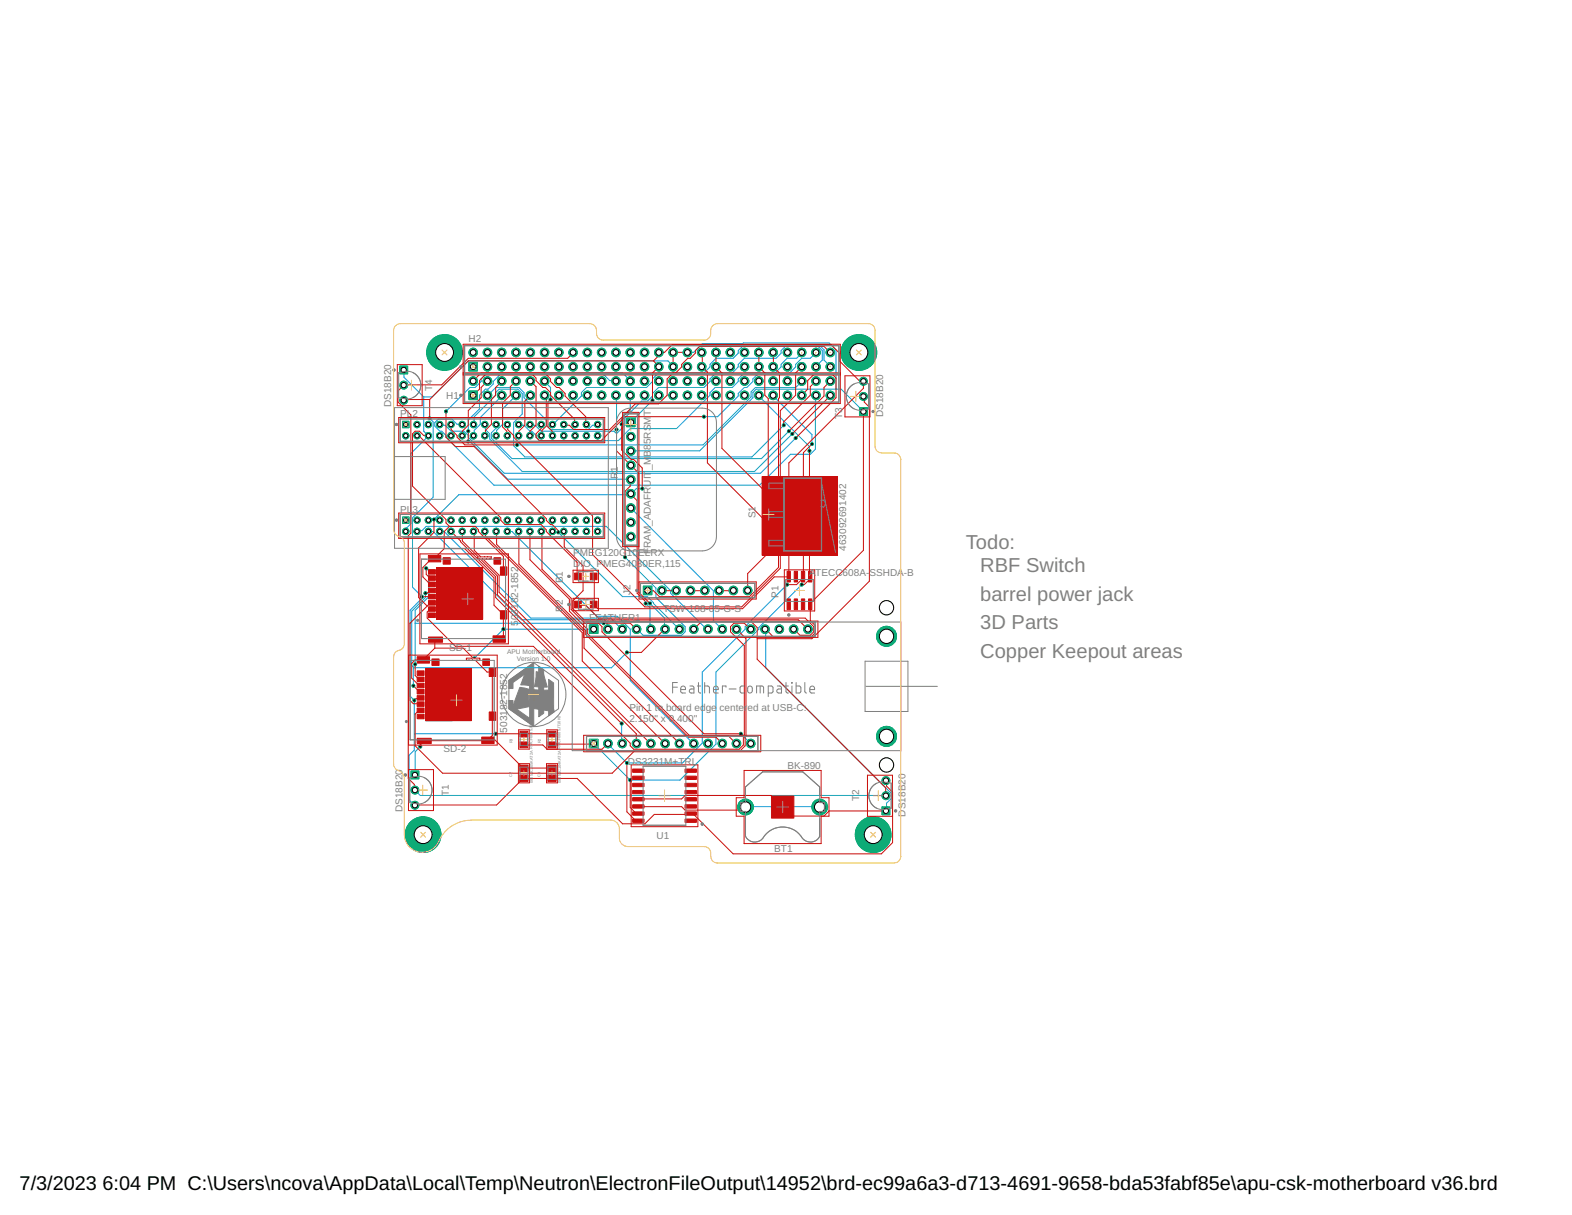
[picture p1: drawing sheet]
<svg xmlns="http://www.w3.org/2000/svg" width="279mm" height="216mm" viewBox="0 0 279 216" stroke-linecap="round" stroke-linejoin="round" font-family="sans-serif">
<defs><g id="words">
<g font-size="3.6" fill="#808080">
<text x="171.7" y="97.5">Todo:</text>
<text x="174.2" y="101.7">RBF Switch</text>
<text x="174.2" y="106.8">barrel power jack</text>
<text x="174.2" y="111.9">3D Parts</text>
<text x="174.2" y="116.9">Copper Keepout areas</text>
</g>
<g font-size="3.5">
<text x="3.5" y="211.4">7/3/2023</text>
<text x="18.2" y="211.4">6:04 PM C:\Users\ncova\AppData\Local\Temp\Neutron\ElectronFileOutput\14952\brd-ec99a6a3-d713-4691-9658-bda53fabf85e\apu-csk-motherboard v36.brd</text>
</g>
<g font-size="1.8" fill="#808080">
<text x="83.3" y="60.8">H2</text>
<text x="76.8" y="69.6" transform="rotate(-90 76.8 69.6)">T4</text>
<text x="79.3" y="70.9">H1</text>
<text x="69.5" y="72.4" transform="rotate(-90 69.5 72.4)">DS18B20</text>
<text x="71.1" y="74.2">PL</text>
<text x="73.3" y="74.2">2</text>
<text x="115.7" y="74" transform="rotate(-90 115.7 74)">T</text>
<text x="149.7" y="74.4" transform="rotate(-90 149.7 74.4)">T3</text>
<text x="157" y="74.1" transform="rotate(-90 157 74.1)">DS18B20</text>
<text x="109.8" y="83.9" transform="rotate(-90 109.8 83.9)">1</text>
<text x="115.7" y="83.6" transform="rotate(-90 115.7 83.6)">_M</text>
<text x="115.7" y="81.1" transform="rotate(-90 115.7 81.1)">B</text>
<text x="115.7" y="79.9" transform="rotate(-90 115.7 79.9)">8</text>
<text x="115.7" y="78.9" transform="rotate(-90 115.7 78.9)">5RSM</text>
<text x="109.8" y="85.2" transform="rotate(-90 109.8 85.2)">R</text>
<text x="71.1" y="91.2">PL</text>
<text x="73.3" y="91.2">3</text>
<text x="134.3" y="92.1" transform="rotate(-90 134.3 92.1)">S1</text>
<text x="101.9" y="100.8">DI</text>
<text x="101.9" y="98.8">PMEG120G</text>
<text x="103.6" y="100.8">O_PMEG4030ER,115</text>
<text x="111.4" y="98.8">10</text>
<text x="113.4" y="98.8">ELRX</text>
<text x="115.7" y="98.5" transform="rotate(-90 115.7 98.5)">F</text>
<text x="115.7" y="97.4" transform="rotate(-90 115.7 97.4)">RAM_ADAFRUIT</text>
<text x="150.4" y="97.9" transform="rotate(-90 150.4 97.9)">463092691402</text>
<text x="100" y="103.7" transform="rotate(-90 100 103.7)">B1</text>
<text x="112.1" y="105.7" transform="rotate(-90 112.1 105.7)">J2</text>
<text x="138.4" y="106.2" transform="rotate(-90 138.4 106.2)">P1</text>
<text x="143.8" y="102.4">A</text>
<text x="144.9" y="102.4">TECC608A-</text>
<text x="154.5" y="102.4">SSHDA-B</text>
<text x="92.1" y="111.2" transform="rotate(-90 92.1 111.2)">503182-1852</text>
<text x="100" y="108.7" transform="rotate(-90 100 108.7)">B2</text>
<text x="104.7" y="110.4">FEATHER1</text>
<text x="117.8" y="108.7">TSW-108-0</text>
<text x="127" y="108.7">5-G-S</text>
<text x="79.8" y="115.7">SD-1</text>
<text x="90.1" y="130.2" transform="rotate(-90 90.1 130.2)">503182-1852</text>
<text x="111.9" y="126.4">Pin 1 to board edge</text>
<text x="111.9" y="128.3">2.150&quot; x 0.400&quot;</text>
<text x="127.9" y="126.4">center</text>
<text x="132.9" y="126.4">ed at USB-C:</text>
<text x="78.8" y="133.7">SD-2</text>
<text x="111.6" y="136">DS3231M+TRL</text>
<text x="140" y="136.6">BK-890</text>
<text x="79.8" y="141.5" transform="rotate(-90 79.8 141.5)">T1</text>
<text x="152.7" y="142.4" transform="rotate(-90 152.7 142.4)">T</text>
<text x="152.7" y="141.3" transform="rotate(-90 152.7 141.3)">2</text>
<text x="71.5" y="144.3" transform="rotate(-90 71.5 144.3)">DS18B20</text>
<text x="116.7" y="149.1">U1</text>
<text x="161" y="145.1" transform="rotate(-90 161 145.1)">DS18B20</text>
<text x="137.6" y="151.5">BT1</text>
</g>
<g font-size="1.2" fill="#808080">
<text x="90.1" y="116.1">APU Motherboard</text>
<text x="91.9" y="117.4">Version 1.0</text>
</g>
<g font-size=".7" fill="#808080">
<text x="94.6" y="130.3" transform="rotate(-90 94.6 130.3)">05JT10K0</text>
<text x="91.1" y="132.1" transform="rotate(-90 91.1 132.1)">R3</text>
<text x="94.7" y="137.2" transform="rotate(-90 94.7 137.2)">C1</text>
<text x="94.7" y="136.3" transform="rotate(-90 94.7 136.3)">05KAT2A RMCF08</text>
<text x="96.1" y="132.1" transform="rotate(-90 96.1 132.1)">R2</text>
<text x="99.6" y="133.1" transform="rotate(-90 99.6 133.1)">RM</text>
<text x="99.6" y="132" transform="rotate(-90 99.6 132)">CF0805JT10K0</text>
<text x="99.7" y="137.2" transform="rotate(-90 99.7 137.2)">C104KAT2A</text>
<text x="91" y="138.1" transform="rotate(-90 91 138.1)">C2</text>
<text x="94.7" y="139.1" transform="rotate(-90 94.7 139.1)">08053</text>
<text x="96" y="138.1" transform="rotate(-90 96 138.1)">C1</text>
<text x="99.7" y="139.1" transform="rotate(-90 99.7 139.1)">08053</text>
</g>
</g></defs>
<path d="M94 123.4h1.8M94.9 122.5v1.8" fill="none" stroke="#afd134" stroke-width=".18"/>
<path d="M145.9 85v12.8M90.4 120.9l4.5-3.1 4.4 3.1v5l-4.4 3.2-4.5-3.2z" fill="none" stroke="#808080" stroke-width=".18"/>
<g fill="#808080" stroke="#808080" stroke-width=".18">
<path d="M90.4 120.9l4.5-3.1v11.3l-4.5-3.2v-1.4h.8v1.1l2.9 2v-8.4l-2.9 2.1v1.1h-.8z" fill-rule="evenodd"/>
<path d="M95.7 118.4l.9 .6v3.9h.9v-2.2l.9 .7v5.2l-.9 .6v-3.2h-.9v2.7l-.8 .7z" fill-rule="evenodd"/>
</g>
<g fill="#0696d7" stroke="#0696d7" stroke-width=".18">
<path d="M77.6 100.9h4.8v9.2h-4.8z"/>
<path d="M75.6 118.9h4.8v9.2h-4.8z"/>
</g>
<g fill="none" stroke="#0696d7" stroke-width=".18">
<path d="M71.8 65.7v1.3l3.5 3.5M75.3 70.5v6.1l.8 .8-3.1 3.2v12.5l-.7 .7v.5l-.2 .1M76.4 74.3l.6 .7v13.3l-3.7 3.7v12.4l1.7 1.6v.3l-2.1 2.2v15.2l.7 .8v8.8l-.9 .9v7.9l1 1M78.1 75.4l.1 .2h.9l1.1 1h2.3l.7 .8v.3l6.4 6.4h45.6l6.2-6.2M83.2 78.4h.3l6.7 6.8h21.9M84.2 75.4h.1v-1.4l3.8-3.8v-.4l.6-.6h3.4l.7 .7v3.7l-1.5 1.5v4.1l2 2h40.3l5.7-5.6M86.2 75.4l.1 .2v.7l.7 .8v.9l5.8 5.8h41.3l6.7-6.7M86.6 70.3l1.5-1.4h4.1l.9 .9v.9l4 3.9v1l.8 .7h6.7l.7-.7h.8M88.2 75.4l-.1 .8-.8 .7v1l3.7 3.6h44.3l4.9-4.9M89.2 70.3l-3.8 3.9v1.2l-1.1 1.1v.9h-.1M91.7 70.3l-2.4 2.4v2.7l-1 1.1-.1 .9M96.8 67.7l1.1 1.2v2.1"/>
<path d="M109.5 67.7l-1.1-.1-1.1-1h-18.4l-1.2 1.2v.4l-1 1h-.4l-1.1 1v2.5l-2 1.9v2M109.5 70.3l.1 .1v5.9M112 67.7l-1.3-1.4h-24.1l-1.1 1v.5l-1 1.1h-1l-4.2 4.2M112 70.3v2.5l-1.5 1.5v1.1M116 71.1l-3.9 4M119.6 65.2l-.9-1.1h-35.5l-6.4 6.4h-1.5M122.2 62.6h1.1l1.5-1.5h7.2l.1-.2h15.3l1.2 1.2v7.1M134.9 70.3v.1l9 9v.7M137.4 70.3l6.9 6.9v1.7M142.5 62.8l-.9 .9h-1.7l-1.1 1v.5l-1 1.1h-5.5l-1.1 1v.5l-1 1.1h-3.1l-.9 .9v.4l-6 6h-8.2l-2.1 2.1h-14l-.6-.6v-.3l-.8-.8h-.3l-1.1-1h-.9v-.2M142.5 67.7l-1.1 1.2h-7.1l-.8 .7v.9l-8.5 8.6h-33.1M144.9 62.8l-.9 .9h-1.5l-1.1 1v.5l-1.3 1.4h-5.5l-.8 .7v.5l-1.1 1.1h-.4l-1.1 1v.5l-3.6 3.6h-2.5"/>
<path d="M145 70.3l-.1 .1v9.4l-.9 .9h-3.5l-5.5 5.5h-47.2l-8.5-8.5v-.3l-.8-.8h-.3l-.9-.9v-.6l.6-.6h2.4l.9 .9h.9M145.1 65l1.1-1v-1.7l-.8-.7h-5.8l-.8 .7v.5l-.9 .9h-5.6l-1.1 1v.5l-1 1.1h-2.9l-1.1 1v.5l-1.1 1.1h-8l-1.1 1v.5l-.9 .9h-1.1l-2.9 2.9v1.4l-1.4 1.3h-.3l-.3-.3h-12.9l-1.1-1h-.9v-.2M147.5 65l-1-1v-1.9l-1-.9h-13.2l-1.1 1.1v.5l-.9 .9h-3l-1.1 1v.5l-1.1 1.1h-8l-1.1 1v.5l-1.1 1.1h-10.7l-.9 .9v.6l-5.1 5M153.5 73.1l-4-3.9h-15.1l-.6 .6v.9l-9.4 9.4h-12.3M74.1 94.4l.1-.1h.8l.8-.8h32l11.4 11.5v.4l6.4 6.4h.2M76.1 94.4h.9l15.7 15.7h14.7l.5 .5v1.2h.2M78.1 94.4h.9l15.3 15.4h14.2l2.1 2M90.2 94.4h.8l15.1 15.1h3.6l2.3 2.3v9.1l11.3 11.2M99.2 94.6l11.5 11.4h4.4l5.7 5.8M111.1 99l5.5 5.5v1.7l5.2 5.2v.9l-.6 .6h-6.9l-1.2-1.1M112.1 90.3l14.7 14.7v5.3l1.6 1.5M114.2 86.8h-1.1l-1.1 1.1h-30.4l-4.5 4.4"/>
<path d="M73.8 110.7h33.5M75.6 105.4v.8l-2.4 2.4v9.6l.3 .3v3.4M75.8 101l.4 .5v4.5l-2.4 2.5v9.5M105.5 111.8h-16l-5.2 5.2M111.4 115.9l-2.7 2.8h-35.2M114.8 107.2l.7 .8v3.8h.2M115.5 107.2l2.6 2.6v2h.1M136 111.8h.1v6.9l22.4 22.4v.7l-.9 .9v1.3l-.1 .1M139.9 103.9l-7.5 7.5v.4l-7.6 7.6v12.7l-3.5 3.5h-9.9l-3.3-3.5M142.5 103.9l-7.6 7.6v.3l-7.6 7.6v12.8l-6.4 6.4h-8.9l-6.5-6.5M73.6 130.4h14.5M74.7 132.7l-.9 .9-.1 4.1"/>
<path d="M110.5 128.6v3.5h.1M131.7 130.4l1.7 1.7M73.7 140.4l1 1h82.8M132.5 143.4h13.2"/>
</g>
<circle cx="75.2" cy="148.3" r="3.2" fill="#0dab76" stroke="#0dab76" stroke-width=".18"/>
<circle cx="75.2" cy="148.3" r="1.59" fill="#fff" stroke="#000" stroke-width=".18"/>
<circle cx="155.2" cy="148.3" r="3.2" fill="#0dab76" stroke="#0dab76" stroke-width=".18"/>
<circle cx="155.2" cy="148.3" r="1.59" fill="#fff" stroke="#000" stroke-width=".18"/>
<circle cx="79" cy="62.6" r="3.2" fill="#0dab76" stroke="#0dab76" stroke-width=".18"/>
<circle cx="79" cy="62.6" r="1.59" fill="#fff" stroke="#000" stroke-width=".18"/>
<path d="M83.3 69.5h1.6v1.5h-1.6z" fill="#0dab76" stroke="#0dab76" stroke-width=".18"/>
<circle cx="84.1" cy="70.3" r=".51" fill="#fff" stroke="#000" stroke-width=".18"/>
<circle cx="84.1" cy="67.7" r=".76" fill="#0dab76" stroke="#0dab76" stroke-width=".18"/>
<circle cx="84.1" cy="67.7" r=".51" fill="#fff" stroke="#000" stroke-width=".18"/>
<circle cx="86.6" cy="70.3" r=".76" fill="#0dab76" stroke="#0dab76" stroke-width=".18"/>
<circle cx="86.6" cy="70.3" r=".51" fill="#fff" stroke="#000" stroke-width=".18"/>
<circle cx="86.6" cy="67.7" r=".76" fill="#0dab76" stroke="#0dab76" stroke-width=".18"/>
<circle cx="86.6" cy="67.7" r=".51" fill="#fff" stroke="#000" stroke-width=".18"/>
<circle cx="89.2" cy="70.3" r=".76" fill="#0dab76" stroke="#0dab76" stroke-width=".18"/>
<circle cx="89.2" cy="70.3" r=".51" fill="#fff" stroke="#000" stroke-width=".18"/>
<circle cx="89.2" cy="67.7" r=".76" fill="#0dab76" stroke="#0dab76" stroke-width=".18"/>
<circle cx="89.2" cy="67.7" r=".51" fill="#fff" stroke="#000" stroke-width=".18"/>
<circle cx="91.7" cy="70.3" r=".76" fill="#0dab76" stroke="#0dab76" stroke-width=".18"/>
<circle cx="91.7" cy="70.3" r=".51" fill="#fff" stroke="#000" stroke-width=".18"/>
<circle cx="91.7" cy="67.7" r=".76" fill="#0dab76" stroke="#0dab76" stroke-width=".18"/>
<circle cx="91.7" cy="67.7" r=".51" fill="#fff" stroke="#000" stroke-width=".18"/>
<circle cx="94.3" cy="70.3" r=".76" fill="#0dab76" stroke="#0dab76" stroke-width=".18"/>
<circle cx="94.3" cy="70.3" r=".51" fill="#fff" stroke="#000" stroke-width=".18"/>
<circle cx="94.3" cy="67.7" r=".76" fill="#0dab76" stroke="#0dab76" stroke-width=".18"/>
<circle cx="94.3" cy="67.7" r=".51" fill="#fff" stroke="#000" stroke-width=".18"/>
<circle cx="96.8" cy="70.3" r=".76" fill="#0dab76" stroke="#0dab76" stroke-width=".18"/>
<circle cx="96.8" cy="70.3" r=".51" fill="#fff" stroke="#000" stroke-width=".18"/>
<circle cx="96.8" cy="67.7" r=".76" fill="#0dab76" stroke="#0dab76" stroke-width=".18"/>
<circle cx="96.8" cy="67.7" r=".51" fill="#fff" stroke="#000" stroke-width=".18"/>
<circle cx="99.3" cy="70.3" r=".76" fill="#0dab76" stroke="#0dab76" stroke-width=".18"/>
<circle cx="99.3" cy="70.3" r=".51" fill="#fff" stroke="#000" stroke-width=".18"/>
<circle cx="99.3" cy="67.7" r=".76" fill="#0dab76" stroke="#0dab76" stroke-width=".18"/>
<circle cx="99.3" cy="67.7" r=".51" fill="#fff" stroke="#000" stroke-width=".18"/>
<circle cx="101.9" cy="70.3" r=".76" fill="#0dab76" stroke="#0dab76" stroke-width=".18"/>
<circle cx="101.9" cy="70.3" r=".51" fill="#fff" stroke="#000" stroke-width=".18"/>
<circle cx="101.9" cy="67.7" r=".76" fill="#0dab76" stroke="#0dab76" stroke-width=".18"/>
<circle cx="101.9" cy="67.7" r=".51" fill="#fff" stroke="#000" stroke-width=".18"/>
<circle cx="104.4" cy="70.3" r=".76" fill="#0dab76" stroke="#0dab76" stroke-width=".18"/>
<circle cx="104.4" cy="70.3" r=".51" fill="#fff" stroke="#000" stroke-width=".18"/>
<circle cx="104.4" cy="67.7" r=".76" fill="#0dab76" stroke="#0dab76" stroke-width=".18"/>
<circle cx="104.4" cy="67.7" r=".51" fill="#fff" stroke="#000" stroke-width=".18"/>
<circle cx="106.9" cy="70.3" r=".76" fill="#0dab76" stroke="#0dab76" stroke-width=".18"/>
<circle cx="106.9" cy="70.3" r=".51" fill="#fff" stroke="#000" stroke-width=".18"/>
<circle cx="106.9" cy="67.7" r=".76" fill="#0dab76" stroke="#0dab76" stroke-width=".18"/>
<circle cx="106.9" cy="67.7" r=".51" fill="#fff" stroke="#000" stroke-width=".18"/>
<circle cx="109.5" cy="70.3" r=".76" fill="#0dab76" stroke="#0dab76" stroke-width=".18"/>
<circle cx="109.5" cy="70.3" r=".51" fill="#fff" stroke="#000" stroke-width=".18"/>
<circle cx="109.5" cy="67.7" r=".76" fill="#0dab76" stroke="#0dab76" stroke-width=".18"/>
<circle cx="109.5" cy="67.7" r=".51" fill="#fff" stroke="#000" stroke-width=".18"/>
<circle cx="112" cy="70.3" r=".76" fill="#0dab76" stroke="#0dab76" stroke-width=".18"/>
<circle cx="112" cy="70.3" r=".51" fill="#fff" stroke="#000" stroke-width=".18"/>
<circle cx="112" cy="67.7" r=".76" fill="#0dab76" stroke="#0dab76" stroke-width=".18"/>
<circle cx="112" cy="67.7" r=".51" fill="#fff" stroke="#000" stroke-width=".18"/>
<circle cx="114.6" cy="70.3" r=".76" fill="#0dab76" stroke="#0dab76" stroke-width=".18"/>
<circle cx="114.6" cy="70.3" r=".51" fill="#fff" stroke="#000" stroke-width=".18"/>
<circle cx="114.6" cy="67.7" r=".76" fill="#0dab76" stroke="#0dab76" stroke-width=".18"/>
<circle cx="114.6" cy="67.7" r=".51" fill="#fff" stroke="#000" stroke-width=".18"/>
<circle cx="117.1" cy="70.3" r=".76" fill="#0dab76" stroke="#0dab76" stroke-width=".18"/>
<circle cx="117.1" cy="70.3" r=".51" fill="#fff" stroke="#000" stroke-width=".18"/>
<circle cx="117.1" cy="67.7" r=".76" fill="#0dab76" stroke="#0dab76" stroke-width=".18"/>
<circle cx="117.1" cy="67.7" r=".51" fill="#fff" stroke="#000" stroke-width=".18"/>
<circle cx="119.6" cy="70.3" r=".76" fill="#0dab76" stroke="#0dab76" stroke-width=".18"/>
<circle cx="119.6" cy="70.3" r=".51" fill="#fff" stroke="#000" stroke-width=".18"/>
<circle cx="119.6" cy="67.7" r=".76" fill="#0dab76" stroke="#0dab76" stroke-width=".18"/>
<circle cx="119.6" cy="67.7" r=".51" fill="#fff" stroke="#000" stroke-width=".18"/>
<circle cx="122.2" cy="70.3" r=".76" fill="#0dab76" stroke="#0dab76" stroke-width=".18"/>
<circle cx="122.2" cy="70.3" r=".51" fill="#fff" stroke="#000" stroke-width=".18"/>
<circle cx="122.2" cy="67.7" r=".76" fill="#0dab76" stroke="#0dab76" stroke-width=".18"/>
<circle cx="122.2" cy="67.7" r=".51" fill="#fff" stroke="#000" stroke-width=".18"/>
<circle cx="124.7" cy="70.3" r=".76" fill="#0dab76" stroke="#0dab76" stroke-width=".18"/>
<circle cx="124.7" cy="70.3" r=".51" fill="#fff" stroke="#000" stroke-width=".18"/>
<circle cx="124.7" cy="67.7" r=".76" fill="#0dab76" stroke="#0dab76" stroke-width=".18"/>
<circle cx="124.7" cy="67.7" r=".51" fill="#fff" stroke="#000" stroke-width=".18"/>
<circle cx="127.3" cy="70.3" r=".76" fill="#0dab76" stroke="#0dab76" stroke-width=".18"/>
<circle cx="127.3" cy="70.3" r=".51" fill="#fff" stroke="#000" stroke-width=".18"/>
<circle cx="127.3" cy="67.7" r=".76" fill="#0dab76" stroke="#0dab76" stroke-width=".18"/>
<circle cx="127.3" cy="67.7" r=".51" fill="#fff" stroke="#000" stroke-width=".18"/>
<circle cx="129.8" cy="70.3" r=".76" fill="#0dab76" stroke="#0dab76" stroke-width=".18"/>
<circle cx="129.8" cy="70.3" r=".51" fill="#fff" stroke="#000" stroke-width=".18"/>
<circle cx="129.8" cy="67.7" r=".76" fill="#0dab76" stroke="#0dab76" stroke-width=".18"/>
<circle cx="129.8" cy="67.7" r=".51" fill="#fff" stroke="#000" stroke-width=".18"/>
<circle cx="132.3" cy="70.3" r=".76" fill="#0dab76" stroke="#0dab76" stroke-width=".18"/>
<circle cx="132.3" cy="70.3" r=".51" fill="#fff" stroke="#000" stroke-width=".18"/>
<circle cx="132.3" cy="67.7" r=".76" fill="#0dab76" stroke="#0dab76" stroke-width=".18"/>
<circle cx="132.3" cy="67.7" r=".51" fill="#fff" stroke="#000" stroke-width=".18"/>
<circle cx="134.9" cy="70.3" r=".76" fill="#0dab76" stroke="#0dab76" stroke-width=".18"/>
<circle cx="134.9" cy="70.3" r=".51" fill="#fff" stroke="#000" stroke-width=".18"/>
<circle cx="134.9" cy="67.7" r=".76" fill="#0dab76" stroke="#0dab76" stroke-width=".18"/>
<circle cx="134.9" cy="67.7" r=".51" fill="#fff" stroke="#000" stroke-width=".18"/>
<circle cx="137.4" cy="70.3" r=".76" fill="#0dab76" stroke="#0dab76" stroke-width=".18"/>
<circle cx="137.4" cy="70.3" r=".51" fill="#fff" stroke="#000" stroke-width=".18"/>
<circle cx="137.4" cy="67.7" r=".76" fill="#0dab76" stroke="#0dab76" stroke-width=".18"/>
<circle cx="137.4" cy="67.7" r=".51" fill="#fff" stroke="#000" stroke-width=".18"/>
<circle cx="140" cy="70.3" r=".76" fill="#0dab76" stroke="#0dab76" stroke-width=".18"/>
<circle cx="140" cy="70.3" r=".51" fill="#fff" stroke="#000" stroke-width=".18"/>
<circle cx="140" cy="67.7" r=".76" fill="#0dab76" stroke="#0dab76" stroke-width=".18"/>
<circle cx="140" cy="67.7" r=".51" fill="#fff" stroke="#000" stroke-width=".18"/>
<circle cx="142.5" cy="70.3" r=".76" fill="#0dab76" stroke="#0dab76" stroke-width=".18"/>
<circle cx="142.5" cy="70.3" r=".51" fill="#fff" stroke="#000" stroke-width=".18"/>
<circle cx="142.5" cy="67.7" r=".76" fill="#0dab76" stroke="#0dab76" stroke-width=".18"/>
<circle cx="142.5" cy="67.7" r=".51" fill="#fff" stroke="#000" stroke-width=".18"/>
<circle cx="145" cy="70.3" r=".76" fill="#0dab76" stroke="#0dab76" stroke-width=".18"/>
<circle cx="145" cy="70.3" r=".51" fill="#fff" stroke="#000" stroke-width=".18"/>
<circle cx="145" cy="67.7" r=".76" fill="#0dab76" stroke="#0dab76" stroke-width=".18"/>
<circle cx="145" cy="67.7" r=".51" fill="#fff" stroke="#000" stroke-width=".18"/>
<circle cx="147.6" cy="70.3" r=".76" fill="#0dab76" stroke="#0dab76" stroke-width=".18"/>
<circle cx="147.6" cy="70.3" r=".51" fill="#fff" stroke="#000" stroke-width=".18"/>
<circle cx="147.6" cy="67.7" r=".76" fill="#0dab76" stroke="#0dab76" stroke-width=".18"/>
<circle cx="147.6" cy="67.7" r=".51" fill="#fff" stroke="#000" stroke-width=".18"/>
<path d="M83.3 64.4h1.6v1.5h-1.6z" fill="#0dab76" stroke="#0dab76" stroke-width=".18"/>
<circle cx="84.1" cy="65.2" r=".51" fill="#fff" stroke="#000" stroke-width=".18"/>
<circle cx="84.1" cy="62.6" r=".76" fill="#0dab76" stroke="#0dab76" stroke-width=".18"/>
<circle cx="84.1" cy="62.6" r=".51" fill="#fff" stroke="#000" stroke-width=".18"/>
<circle cx="86.6" cy="65.2" r=".76" fill="#0dab76" stroke="#0dab76" stroke-width=".18"/>
<circle cx="86.6" cy="65.2" r=".51" fill="#fff" stroke="#000" stroke-width=".18"/>
<circle cx="86.6" cy="62.6" r=".76" fill="#0dab76" stroke="#0dab76" stroke-width=".18"/>
<circle cx="86.6" cy="62.6" r=".51" fill="#fff" stroke="#000" stroke-width=".18"/>
<circle cx="89.2" cy="65.2" r=".76" fill="#0dab76" stroke="#0dab76" stroke-width=".18"/>
<circle cx="89.2" cy="65.2" r=".51" fill="#fff" stroke="#000" stroke-width=".18"/>
<circle cx="89.2" cy="62.6" r=".76" fill="#0dab76" stroke="#0dab76" stroke-width=".18"/>
<circle cx="89.2" cy="62.6" r=".51" fill="#fff" stroke="#000" stroke-width=".18"/>
<circle cx="91.7" cy="65.2" r=".76" fill="#0dab76" stroke="#0dab76" stroke-width=".18"/>
<circle cx="91.7" cy="65.2" r=".51" fill="#fff" stroke="#000" stroke-width=".18"/>
<circle cx="91.7" cy="62.6" r=".76" fill="#0dab76" stroke="#0dab76" stroke-width=".18"/>
<circle cx="91.7" cy="62.6" r=".51" fill="#fff" stroke="#000" stroke-width=".18"/>
<circle cx="94.3" cy="65.2" r=".76" fill="#0dab76" stroke="#0dab76" stroke-width=".18"/>
<circle cx="94.3" cy="65.2" r=".51" fill="#fff" stroke="#000" stroke-width=".18"/>
<circle cx="94.3" cy="62.6" r=".76" fill="#0dab76" stroke="#0dab76" stroke-width=".18"/>
<circle cx="94.3" cy="62.6" r=".51" fill="#fff" stroke="#000" stroke-width=".18"/>
<circle cx="96.8" cy="65.2" r=".76" fill="#0dab76" stroke="#0dab76" stroke-width=".18"/>
<circle cx="96.8" cy="65.2" r=".51" fill="#fff" stroke="#000" stroke-width=".18"/>
<circle cx="96.8" cy="62.6" r=".76" fill="#0dab76" stroke="#0dab76" stroke-width=".18"/>
<circle cx="96.8" cy="62.6" r=".51" fill="#fff" stroke="#000" stroke-width=".18"/>
<circle cx="99.3" cy="65.2" r=".76" fill="#0dab76" stroke="#0dab76" stroke-width=".18"/>
<circle cx="99.3" cy="65.2" r=".51" fill="#fff" stroke="#000" stroke-width=".18"/>
<circle cx="99.3" cy="62.6" r=".76" fill="#0dab76" stroke="#0dab76" stroke-width=".18"/>
<circle cx="99.3" cy="62.6" r=".51" fill="#fff" stroke="#000" stroke-width=".18"/>
<circle cx="101.9" cy="65.2" r=".76" fill="#0dab76" stroke="#0dab76" stroke-width=".18"/>
<circle cx="101.9" cy="65.2" r=".51" fill="#fff" stroke="#000" stroke-width=".18"/>
<circle cx="101.9" cy="62.6" r=".76" fill="#0dab76" stroke="#0dab76" stroke-width=".18"/>
<circle cx="101.9" cy="62.6" r=".51" fill="#fff" stroke="#000" stroke-width=".18"/>
<circle cx="104.4" cy="65.2" r=".76" fill="#0dab76" stroke="#0dab76" stroke-width=".18"/>
<circle cx="104.4" cy="65.2" r=".51" fill="#fff" stroke="#000" stroke-width=".18"/>
<circle cx="104.4" cy="62.6" r=".76" fill="#0dab76" stroke="#0dab76" stroke-width=".18"/>
<circle cx="104.4" cy="62.6" r=".51" fill="#fff" stroke="#000" stroke-width=".18"/>
<circle cx="106.9" cy="65.2" r=".76" fill="#0dab76" stroke="#0dab76" stroke-width=".18"/>
<circle cx="106.9" cy="65.2" r=".51" fill="#fff" stroke="#000" stroke-width=".18"/>
<circle cx="106.9" cy="62.6" r=".76" fill="#0dab76" stroke="#0dab76" stroke-width=".18"/>
<circle cx="106.9" cy="62.6" r=".51" fill="#fff" stroke="#000" stroke-width=".18"/>
<circle cx="109.5" cy="65.2" r=".76" fill="#0dab76" stroke="#0dab76" stroke-width=".18"/>
<circle cx="109.5" cy="65.2" r=".51" fill="#fff" stroke="#000" stroke-width=".18"/>
<circle cx="109.5" cy="62.6" r=".76" fill="#0dab76" stroke="#0dab76" stroke-width=".18"/>
<circle cx="109.5" cy="62.6" r=".51" fill="#fff" stroke="#000" stroke-width=".18"/>
<circle cx="112" cy="65.2" r=".76" fill="#0dab76" stroke="#0dab76" stroke-width=".18"/>
<circle cx="112" cy="65.2" r=".51" fill="#fff" stroke="#000" stroke-width=".18"/>
<circle cx="112" cy="62.6" r=".76" fill="#0dab76" stroke="#0dab76" stroke-width=".18"/>
<circle cx="112" cy="62.6" r=".51" fill="#fff" stroke="#000" stroke-width=".18"/>
<circle cx="114.6" cy="65.2" r=".76" fill="#0dab76" stroke="#0dab76" stroke-width=".18"/>
<circle cx="114.6" cy="65.2" r=".51" fill="#fff" stroke="#000" stroke-width=".18"/>
<circle cx="114.6" cy="62.6" r=".76" fill="#0dab76" stroke="#0dab76" stroke-width=".18"/>
<circle cx="114.6" cy="62.6" r=".51" fill="#fff" stroke="#000" stroke-width=".18"/>
<circle cx="117.1" cy="65.2" r=".76" fill="#0dab76" stroke="#0dab76" stroke-width=".18"/>
<circle cx="117.1" cy="65.2" r=".51" fill="#fff" stroke="#000" stroke-width=".18"/>
<circle cx="117.1" cy="62.6" r=".76" fill="#0dab76" stroke="#0dab76" stroke-width=".18"/>
<circle cx="117.1" cy="62.6" r=".51" fill="#fff" stroke="#000" stroke-width=".18"/>
<circle cx="119.6" cy="65.2" r=".76" fill="#0dab76" stroke="#0dab76" stroke-width=".18"/>
<circle cx="119.6" cy="65.2" r=".51" fill="#fff" stroke="#000" stroke-width=".18"/>
<circle cx="119.6" cy="62.6" r=".76" fill="#0dab76" stroke="#0dab76" stroke-width=".18"/>
<circle cx="119.6" cy="62.6" r=".51" fill="#fff" stroke="#000" stroke-width=".18"/>
<circle cx="122.2" cy="65.2" r=".76" fill="#0dab76" stroke="#0dab76" stroke-width=".18"/>
<circle cx="122.2" cy="65.2" r=".51" fill="#fff" stroke="#000" stroke-width=".18"/>
<circle cx="122.2" cy="62.6" r=".76" fill="#0dab76" stroke="#0dab76" stroke-width=".18"/>
<circle cx="122.2" cy="62.6" r=".51" fill="#fff" stroke="#000" stroke-width=".18"/>
<circle cx="124.7" cy="65.2" r=".76" fill="#0dab76" stroke="#0dab76" stroke-width=".18"/>
<circle cx="124.7" cy="65.2" r=".51" fill="#fff" stroke="#000" stroke-width=".18"/>
<circle cx="124.7" cy="62.6" r=".76" fill="#0dab76" stroke="#0dab76" stroke-width=".18"/>
<circle cx="124.7" cy="62.6" r=".51" fill="#fff" stroke="#000" stroke-width=".18"/>
<circle cx="127.3" cy="65.2" r=".76" fill="#0dab76" stroke="#0dab76" stroke-width=".18"/>
<circle cx="127.3" cy="65.2" r=".51" fill="#fff" stroke="#000" stroke-width=".18"/>
<circle cx="127.3" cy="62.6" r=".76" fill="#0dab76" stroke="#0dab76" stroke-width=".18"/>
<circle cx="127.3" cy="62.6" r=".51" fill="#fff" stroke="#000" stroke-width=".18"/>
<circle cx="129.8" cy="65.2" r=".76" fill="#0dab76" stroke="#0dab76" stroke-width=".18"/>
<circle cx="129.8" cy="65.2" r=".51" fill="#fff" stroke="#000" stroke-width=".18"/>
<circle cx="129.8" cy="62.6" r=".76" fill="#0dab76" stroke="#0dab76" stroke-width=".18"/>
<circle cx="129.8" cy="62.6" r=".51" fill="#fff" stroke="#000" stroke-width=".18"/>
<circle cx="132.3" cy="65.2" r=".76" fill="#0dab76" stroke="#0dab76" stroke-width=".18"/>
<circle cx="132.3" cy="65.2" r=".51" fill="#fff" stroke="#000" stroke-width=".18"/>
<circle cx="132.3" cy="62.6" r=".76" fill="#0dab76" stroke="#0dab76" stroke-width=".18"/>
<circle cx="132.3" cy="62.6" r=".51" fill="#fff" stroke="#000" stroke-width=".18"/>
<circle cx="134.9" cy="65.2" r=".76" fill="#0dab76" stroke="#0dab76" stroke-width=".18"/>
<circle cx="134.9" cy="65.2" r=".51" fill="#fff" stroke="#000" stroke-width=".18"/>
<circle cx="134.9" cy="62.6" r=".76" fill="#0dab76" stroke="#0dab76" stroke-width=".18"/>
<circle cx="134.9" cy="62.6" r=".51" fill="#fff" stroke="#000" stroke-width=".18"/>
<circle cx="137.4" cy="65.2" r=".76" fill="#0dab76" stroke="#0dab76" stroke-width=".18"/>
<circle cx="137.4" cy="65.2" r=".51" fill="#fff" stroke="#000" stroke-width=".18"/>
<circle cx="137.4" cy="62.6" r=".76" fill="#0dab76" stroke="#0dab76" stroke-width=".18"/>
<circle cx="137.4" cy="62.6" r=".51" fill="#fff" stroke="#000" stroke-width=".18"/>
<circle cx="140" cy="65.2" r=".76" fill="#0dab76" stroke="#0dab76" stroke-width=".18"/>
<circle cx="140" cy="65.2" r=".51" fill="#fff" stroke="#000" stroke-width=".18"/>
<circle cx="140" cy="62.6" r=".76" fill="#0dab76" stroke="#0dab76" stroke-width=".18"/>
<circle cx="140" cy="62.6" r=".51" fill="#fff" stroke="#000" stroke-width=".18"/>
<circle cx="142.5" cy="65.2" r=".76" fill="#0dab76" stroke="#0dab76" stroke-width=".18"/>
<circle cx="142.5" cy="65.2" r=".51" fill="#fff" stroke="#000" stroke-width=".18"/>
<circle cx="142.5" cy="62.6" r=".76" fill="#0dab76" stroke="#0dab76" stroke-width=".18"/>
<circle cx="142.5" cy="62.6" r=".51" fill="#fff" stroke="#000" stroke-width=".18"/>
<circle cx="145" cy="65.2" r=".76" fill="#0dab76" stroke="#0dab76" stroke-width=".18"/>
<circle cx="145" cy="65.2" r=".51" fill="#fff" stroke="#000" stroke-width=".18"/>
<circle cx="145" cy="62.6" r=".76" fill="#0dab76" stroke="#0dab76" stroke-width=".18"/>
<circle cx="145" cy="62.6" r=".51" fill="#fff" stroke="#000" stroke-width=".18"/>
<circle cx="147.6" cy="65.2" r=".76" fill="#0dab76" stroke="#0dab76" stroke-width=".18"/>
<circle cx="147.6" cy="65.2" r=".51" fill="#fff" stroke="#000" stroke-width=".18"/>
<circle cx="147.6" cy="62.6" r=".76" fill="#0dab76" stroke="#0dab76" stroke-width=".18"/>
<circle cx="147.6" cy="62.6" r=".51" fill="#fff" stroke="#000" stroke-width=".18"/>
<circle cx="152.7" cy="62.6" r="3.2" fill="#0dab76" stroke="#0dab76" stroke-width=".18"/>
<circle cx="152.7" cy="62.6" r="1.59" fill="#fff" stroke="#000" stroke-width=".18"/>
<path d="M104.8 131.4h1.5v1.5h-1.5z" fill="#0dab76" stroke="#0dab76" stroke-width=".18"/>
<circle cx="105.5" cy="132.1" r=".51" fill="#fff" stroke="#000" stroke-width=".18"/>
<circle cx="108.1" cy="132.1" r=".76" fill="#0dab76" stroke="#0dab76" stroke-width=".18"/>
<circle cx="108.1" cy="132.1" r=".51" fill="#fff" stroke="#000" stroke-width=".18"/>
<circle cx="110.6" cy="132.1" r=".76" fill="#0dab76" stroke="#0dab76" stroke-width=".18"/>
<circle cx="110.6" cy="132.1" r=".51" fill="#fff" stroke="#000" stroke-width=".18"/>
<circle cx="113.1" cy="132.1" r=".76" fill="#0dab76" stroke="#0dab76" stroke-width=".18"/>
<circle cx="113.1" cy="132.1" r=".51" fill="#fff" stroke="#000" stroke-width=".18"/>
<circle cx="115.7" cy="132.1" r=".76" fill="#0dab76" stroke="#0dab76" stroke-width=".18"/>
<circle cx="115.7" cy="132.1" r=".51" fill="#fff" stroke="#000" stroke-width=".18"/>
<circle cx="118.2" cy="132.1" r=".76" fill="#0dab76" stroke="#0dab76" stroke-width=".18"/>
<circle cx="118.2" cy="132.1" r=".51" fill="#fff" stroke="#000" stroke-width=".18"/>
<circle cx="120.8" cy="132.1" r=".76" fill="#0dab76" stroke="#0dab76" stroke-width=".18"/>
<circle cx="120.8" cy="132.1" r=".51" fill="#fff" stroke="#000" stroke-width=".18"/>
<circle cx="123.3" cy="132.1" r=".76" fill="#0dab76" stroke="#0dab76" stroke-width=".18"/>
<circle cx="123.3" cy="132.1" r=".51" fill="#fff" stroke="#000" stroke-width=".18"/>
<circle cx="125.8" cy="132.1" r=".76" fill="#0dab76" stroke="#0dab76" stroke-width=".18"/>
<circle cx="125.8" cy="132.1" r=".51" fill="#fff" stroke="#000" stroke-width=".18"/>
<circle cx="128.4" cy="132.1" r=".76" fill="#0dab76" stroke="#0dab76" stroke-width=".18"/>
<circle cx="128.4" cy="132.1" r=".51" fill="#fff" stroke="#000" stroke-width=".18"/>
<circle cx="130.9" cy="132.1" r=".76" fill="#0dab76" stroke="#0dab76" stroke-width=".18"/>
<circle cx="130.9" cy="132.1" r=".51" fill="#fff" stroke="#000" stroke-width=".18"/>
<circle cx="133.4" cy="132.1" r=".76" fill="#0dab76" stroke="#0dab76" stroke-width=".18"/>
<circle cx="133.4" cy="132.1" r=".51" fill="#fff" stroke="#000" stroke-width=".18"/>
<path d="M104.8 111h1.5v1.6h-1.5z" fill="#0dab76" stroke="#0dab76" stroke-width=".18"/>
<circle cx="105.5" cy="111.8" r=".51" fill="#fff" stroke="#000" stroke-width=".18"/>
<circle cx="108.1" cy="111.8" r=".76" fill="#0dab76" stroke="#0dab76" stroke-width=".18"/>
<circle cx="108.1" cy="111.8" r=".51" fill="#fff" stroke="#000" stroke-width=".18"/>
<circle cx="110.6" cy="111.8" r=".76" fill="#0dab76" stroke="#0dab76" stroke-width=".18"/>
<circle cx="110.6" cy="111.8" r=".51" fill="#fff" stroke="#000" stroke-width=".18"/>
<circle cx="113.1" cy="111.8" r=".76" fill="#0dab76" stroke="#0dab76" stroke-width=".18"/>
<circle cx="113.1" cy="111.8" r=".51" fill="#fff" stroke="#000" stroke-width=".18"/>
<circle cx="115.7" cy="111.8" r=".76" fill="#0dab76" stroke="#0dab76" stroke-width=".18"/>
<circle cx="115.7" cy="111.8" r=".51" fill="#fff" stroke="#000" stroke-width=".18"/>
<circle cx="118.2" cy="111.8" r=".76" fill="#0dab76" stroke="#0dab76" stroke-width=".18"/>
<circle cx="118.2" cy="111.8" r=".51" fill="#fff" stroke="#000" stroke-width=".18"/>
<circle cx="120.8" cy="111.8" r=".76" fill="#0dab76" stroke="#0dab76" stroke-width=".18"/>
<circle cx="120.8" cy="111.8" r=".51" fill="#fff" stroke="#000" stroke-width=".18"/>
<circle cx="123.3" cy="111.8" r=".76" fill="#0dab76" stroke="#0dab76" stroke-width=".18"/>
<circle cx="123.3" cy="111.8" r=".51" fill="#fff" stroke="#000" stroke-width=".18"/>
<circle cx="125.8" cy="111.8" r=".76" fill="#0dab76" stroke="#0dab76" stroke-width=".18"/>
<circle cx="125.8" cy="111.8" r=".51" fill="#fff" stroke="#000" stroke-width=".18"/>
<circle cx="128.4" cy="111.8" r=".76" fill="#0dab76" stroke="#0dab76" stroke-width=".18"/>
<circle cx="128.4" cy="111.8" r=".51" fill="#fff" stroke="#000" stroke-width=".18"/>
<circle cx="130.9" cy="111.8" r=".76" fill="#0dab76" stroke="#0dab76" stroke-width=".18"/>
<circle cx="130.9" cy="111.8" r=".51" fill="#fff" stroke="#000" stroke-width=".18"/>
<circle cx="133.4" cy="111.8" r=".76" fill="#0dab76" stroke="#0dab76" stroke-width=".18"/>
<circle cx="133.4" cy="111.8" r=".51" fill="#fff" stroke="#000" stroke-width=".18"/>
<circle cx="136" cy="111.8" r=".76" fill="#0dab76" stroke="#0dab76" stroke-width=".18"/>
<circle cx="136" cy="111.8" r=".51" fill="#fff" stroke="#000" stroke-width=".18"/>
<circle cx="138.5" cy="111.8" r=".76" fill="#0dab76" stroke="#0dab76" stroke-width=".18"/>
<circle cx="138.5" cy="111.8" r=".51" fill="#fff" stroke="#000" stroke-width=".18"/>
<circle cx="141.1" cy="111.8" r=".76" fill="#0dab76" stroke="#0dab76" stroke-width=".18"/>
<circle cx="141.1" cy="111.8" r=".51" fill="#fff" stroke="#000" stroke-width=".18"/>
<circle cx="143.6" cy="111.8" r=".76" fill="#0dab76" stroke="#0dab76" stroke-width=".18"/>
<circle cx="143.6" cy="111.8" r=".51" fill="#fff" stroke="#000" stroke-width=".18"/>
<circle cx="157.6" cy="113.1" r="1.78" fill="#0dab76" stroke="#0dab76" stroke-width=".18"/>
<circle cx="157.6" cy="113.1" r="1.27" fill="#fff" stroke="#000" stroke-width=".18"/>
<circle cx="157.6" cy="130.9" r="1.78" fill="#0dab76" stroke="#0dab76" stroke-width=".18"/>
<circle cx="157.6" cy="130.9" r="1.27" fill="#fff" stroke="#000" stroke-width=".18"/>
<path d="M71.5 74.9h1.2v1.1h-1.2z" fill="#0dab76" stroke="#0dab76" stroke-width=".18"/>
<circle cx="72.1" cy="75.4" r=".38" fill="#fff" stroke="#000" stroke-width=".18"/>
<circle cx="72.1" cy="77.4" r=".57" fill="#0dab76" stroke="#0dab76" stroke-width=".18"/>
<circle cx="72.1" cy="77.4" r=".38" fill="#fff" stroke="#000" stroke-width=".18"/>
<circle cx="74.1" cy="75.4" r=".57" fill="#0dab76" stroke="#0dab76" stroke-width=".18"/>
<circle cx="74.1" cy="75.4" r=".38" fill="#fff" stroke="#000" stroke-width=".18"/>
<circle cx="74.1" cy="77.4" r=".57" fill="#0dab76" stroke="#0dab76" stroke-width=".18"/>
<circle cx="74.1" cy="77.4" r=".38" fill="#fff" stroke="#000" stroke-width=".18"/>
<circle cx="76.1" cy="75.4" r=".57" fill="#0dab76" stroke="#0dab76" stroke-width=".18"/>
<circle cx="76.1" cy="75.4" r=".38" fill="#fff" stroke="#000" stroke-width=".18"/>
<circle cx="76.1" cy="77.4" r=".57" fill="#0dab76" stroke="#0dab76" stroke-width=".18"/>
<circle cx="76.1" cy="77.4" r=".38" fill="#fff" stroke="#000" stroke-width=".18"/>
<circle cx="78.1" cy="75.4" r=".57" fill="#0dab76" stroke="#0dab76" stroke-width=".18"/>
<circle cx="78.1" cy="75.4" r=".38" fill="#fff" stroke="#000" stroke-width=".18"/>
<circle cx="78.1" cy="77.4" r=".57" fill="#0dab76" stroke="#0dab76" stroke-width=".18"/>
<circle cx="78.1" cy="77.4" r=".38" fill="#fff" stroke="#000" stroke-width=".18"/>
<circle cx="80.2" cy="75.4" r=".57" fill="#0dab76" stroke="#0dab76" stroke-width=".18"/>
<circle cx="80.2" cy="75.4" r=".38" fill="#fff" stroke="#000" stroke-width=".18"/>
<circle cx="80.2" cy="77.4" r=".57" fill="#0dab76" stroke="#0dab76" stroke-width=".18"/>
<circle cx="80.2" cy="77.4" r=".38" fill="#fff" stroke="#000" stroke-width=".18"/>
<circle cx="82.1" cy="75.4" r=".57" fill="#0dab76" stroke="#0dab76" stroke-width=".18"/>
<circle cx="82.1" cy="75.4" r=".38" fill="#fff" stroke="#000" stroke-width=".18"/>
<circle cx="82.1" cy="77.4" r=".57" fill="#0dab76" stroke="#0dab76" stroke-width=".18"/>
<circle cx="82.1" cy="77.4" r=".38" fill="#fff" stroke="#000" stroke-width=".18"/>
<circle cx="84.2" cy="75.4" r=".57" fill="#0dab76" stroke="#0dab76" stroke-width=".18"/>
<circle cx="84.2" cy="75.4" r=".38" fill="#fff" stroke="#000" stroke-width=".18"/>
<circle cx="84.2" cy="77.4" r=".57" fill="#0dab76" stroke="#0dab76" stroke-width=".18"/>
<circle cx="84.2" cy="77.4" r=".38" fill="#fff" stroke="#000" stroke-width=".18"/>
<circle cx="86.2" cy="75.4" r=".57" fill="#0dab76" stroke="#0dab76" stroke-width=".18"/>
<circle cx="86.2" cy="75.4" r=".38" fill="#fff" stroke="#000" stroke-width=".18"/>
<circle cx="86.2" cy="77.4" r=".57" fill="#0dab76" stroke="#0dab76" stroke-width=".18"/>
<circle cx="86.2" cy="77.4" r=".38" fill="#fff" stroke="#000" stroke-width=".18"/>
<circle cx="88.2" cy="75.4" r=".57" fill="#0dab76" stroke="#0dab76" stroke-width=".18"/>
<circle cx="88.2" cy="75.4" r=".38" fill="#fff" stroke="#000" stroke-width=".18"/>
<circle cx="88.2" cy="77.4" r=".57" fill="#0dab76" stroke="#0dab76" stroke-width=".18"/>
<circle cx="88.2" cy="77.4" r=".38" fill="#fff" stroke="#000" stroke-width=".18"/>
<circle cx="90.2" cy="75.4" r=".57" fill="#0dab76" stroke="#0dab76" stroke-width=".18"/>
<circle cx="90.2" cy="75.4" r=".38" fill="#fff" stroke="#000" stroke-width=".18"/>
<circle cx="90.2" cy="77.4" r=".57" fill="#0dab76" stroke="#0dab76" stroke-width=".18"/>
<circle cx="90.2" cy="77.4" r=".38" fill="#fff" stroke="#000" stroke-width=".18"/>
<circle cx="92.2" cy="75.4" r=".57" fill="#0dab76" stroke="#0dab76" stroke-width=".18"/>
<circle cx="92.2" cy="75.4" r=".38" fill="#fff" stroke="#000" stroke-width=".18"/>
<circle cx="92.2" cy="77.4" r=".57" fill="#0dab76" stroke="#0dab76" stroke-width=".18"/>
<circle cx="92.2" cy="77.4" r=".38" fill="#fff" stroke="#000" stroke-width=".18"/>
<circle cx="94.2" cy="75.4" r=".57" fill="#0dab76" stroke="#0dab76" stroke-width=".18"/>
<circle cx="94.2" cy="75.4" r=".38" fill="#fff" stroke="#000" stroke-width=".18"/>
<circle cx="94.2" cy="77.4" r=".57" fill="#0dab76" stroke="#0dab76" stroke-width=".18"/>
<circle cx="94.2" cy="77.4" r=".38" fill="#fff" stroke="#000" stroke-width=".18"/>
<circle cx="96.2" cy="75.4" r=".57" fill="#0dab76" stroke="#0dab76" stroke-width=".18"/>
<circle cx="96.2" cy="75.4" r=".38" fill="#fff" stroke="#000" stroke-width=".18"/>
<circle cx="96.2" cy="77.4" r=".57" fill="#0dab76" stroke="#0dab76" stroke-width=".18"/>
<circle cx="96.2" cy="77.4" r=".38" fill="#fff" stroke="#000" stroke-width=".18"/>
<circle cx="98.2" cy="75.4" r=".57" fill="#0dab76" stroke="#0dab76" stroke-width=".18"/>
<circle cx="98.2" cy="75.4" r=".38" fill="#fff" stroke="#000" stroke-width=".18"/>
<circle cx="98.2" cy="77.4" r=".57" fill="#0dab76" stroke="#0dab76" stroke-width=".18"/>
<circle cx="98.2" cy="77.4" r=".38" fill="#fff" stroke="#000" stroke-width=".18"/>
<circle cx="100.2" cy="75.4" r=".57" fill="#0dab76" stroke="#0dab76" stroke-width=".18"/>
<circle cx="100.2" cy="75.4" r=".38" fill="#fff" stroke="#000" stroke-width=".18"/>
<circle cx="100.2" cy="77.4" r=".57" fill="#0dab76" stroke="#0dab76" stroke-width=".18"/>
<circle cx="100.2" cy="77.4" r=".38" fill="#fff" stroke="#000" stroke-width=".18"/>
<circle cx="102.2" cy="75.4" r=".57" fill="#0dab76" stroke="#0dab76" stroke-width=".18"/>
<circle cx="102.2" cy="75.4" r=".38" fill="#fff" stroke="#000" stroke-width=".18"/>
<circle cx="102.2" cy="77.4" r=".57" fill="#0dab76" stroke="#0dab76" stroke-width=".18"/>
<circle cx="102.2" cy="77.4" r=".38" fill="#fff" stroke="#000" stroke-width=".18"/>
<circle cx="104.2" cy="75.4" r=".57" fill="#0dab76" stroke="#0dab76" stroke-width=".18"/>
<circle cx="104.2" cy="75.4" r=".38" fill="#fff" stroke="#000" stroke-width=".18"/>
<circle cx="104.2" cy="77.4" r=".57" fill="#0dab76" stroke="#0dab76" stroke-width=".18"/>
<circle cx="104.2" cy="77.4" r=".38" fill="#fff" stroke="#000" stroke-width=".18"/>
<circle cx="106.2" cy="75.4" r=".57" fill="#0dab76" stroke="#0dab76" stroke-width=".18"/>
<circle cx="106.2" cy="75.4" r=".38" fill="#fff" stroke="#000" stroke-width=".18"/>
<circle cx="106.2" cy="77.4" r=".57" fill="#0dab76" stroke="#0dab76" stroke-width=".18"/>
<circle cx="106.2" cy="77.4" r=".38" fill="#fff" stroke="#000" stroke-width=".18"/>
<path d="M71.5 91.9h1.2v1.1h-1.2z" fill="#0dab76" stroke="#0dab76" stroke-width=".18"/>
<circle cx="72.1" cy="92.4" r=".38" fill="#fff" stroke="#000" stroke-width=".18"/>
<circle cx="72.1" cy="94.4" r=".57" fill="#0dab76" stroke="#0dab76" stroke-width=".18"/>
<circle cx="72.1" cy="94.4" r=".38" fill="#fff" stroke="#000" stroke-width=".18"/>
<circle cx="74.1" cy="92.4" r=".57" fill="#0dab76" stroke="#0dab76" stroke-width=".18"/>
<circle cx="74.1" cy="92.4" r=".38" fill="#fff" stroke="#000" stroke-width=".18"/>
<circle cx="74.1" cy="94.4" r=".57" fill="#0dab76" stroke="#0dab76" stroke-width=".18"/>
<circle cx="74.1" cy="94.4" r=".38" fill="#fff" stroke="#000" stroke-width=".18"/>
<circle cx="76.1" cy="92.4" r=".57" fill="#0dab76" stroke="#0dab76" stroke-width=".18"/>
<circle cx="76.1" cy="92.4" r=".38" fill="#fff" stroke="#000" stroke-width=".18"/>
<circle cx="76.1" cy="94.4" r=".57" fill="#0dab76" stroke="#0dab76" stroke-width=".18"/>
<circle cx="76.1" cy="94.4" r=".38" fill="#fff" stroke="#000" stroke-width=".18"/>
<circle cx="78.1" cy="92.4" r=".57" fill="#0dab76" stroke="#0dab76" stroke-width=".18"/>
<circle cx="78.1" cy="92.4" r=".38" fill="#fff" stroke="#000" stroke-width=".18"/>
<circle cx="78.1" cy="94.4" r=".57" fill="#0dab76" stroke="#0dab76" stroke-width=".18"/>
<circle cx="78.1" cy="94.4" r=".38" fill="#fff" stroke="#000" stroke-width=".18"/>
<circle cx="80.2" cy="92.4" r=".57" fill="#0dab76" stroke="#0dab76" stroke-width=".18"/>
<circle cx="80.2" cy="92.4" r=".38" fill="#fff" stroke="#000" stroke-width=".18"/>
<circle cx="80.2" cy="94.4" r=".57" fill="#0dab76" stroke="#0dab76" stroke-width=".18"/>
<circle cx="80.2" cy="94.4" r=".38" fill="#fff" stroke="#000" stroke-width=".18"/>
<circle cx="82.1" cy="92.4" r=".57" fill="#0dab76" stroke="#0dab76" stroke-width=".18"/>
<circle cx="82.1" cy="92.4" r=".38" fill="#fff" stroke="#000" stroke-width=".18"/>
<circle cx="82.1" cy="94.4" r=".57" fill="#0dab76" stroke="#0dab76" stroke-width=".18"/>
<circle cx="82.1" cy="94.4" r=".38" fill="#fff" stroke="#000" stroke-width=".18"/>
<circle cx="84.2" cy="92.4" r=".57" fill="#0dab76" stroke="#0dab76" stroke-width=".18"/>
<circle cx="84.2" cy="92.4" r=".38" fill="#fff" stroke="#000" stroke-width=".18"/>
<circle cx="84.2" cy="94.4" r=".57" fill="#0dab76" stroke="#0dab76" stroke-width=".18"/>
<circle cx="84.2" cy="94.4" r=".38" fill="#fff" stroke="#000" stroke-width=".18"/>
<circle cx="86.2" cy="92.4" r=".57" fill="#0dab76" stroke="#0dab76" stroke-width=".18"/>
<circle cx="86.2" cy="92.4" r=".38" fill="#fff" stroke="#000" stroke-width=".18"/>
<circle cx="86.2" cy="94.4" r=".57" fill="#0dab76" stroke="#0dab76" stroke-width=".18"/>
<circle cx="86.2" cy="94.4" r=".38" fill="#fff" stroke="#000" stroke-width=".18"/>
<circle cx="88.2" cy="92.4" r=".57" fill="#0dab76" stroke="#0dab76" stroke-width=".18"/>
<circle cx="88.2" cy="92.4" r=".38" fill="#fff" stroke="#000" stroke-width=".18"/>
<circle cx="88.2" cy="94.4" r=".57" fill="#0dab76" stroke="#0dab76" stroke-width=".18"/>
<circle cx="88.2" cy="94.4" r=".38" fill="#fff" stroke="#000" stroke-width=".18"/>
<circle cx="90.2" cy="92.4" r=".57" fill="#0dab76" stroke="#0dab76" stroke-width=".18"/>
<circle cx="90.2" cy="92.4" r=".38" fill="#fff" stroke="#000" stroke-width=".18"/>
<circle cx="90.2" cy="94.4" r=".57" fill="#0dab76" stroke="#0dab76" stroke-width=".18"/>
<circle cx="90.2" cy="94.4" r=".38" fill="#fff" stroke="#000" stroke-width=".18"/>
<circle cx="92.2" cy="92.4" r=".57" fill="#0dab76" stroke="#0dab76" stroke-width=".18"/>
<circle cx="92.2" cy="92.4" r=".38" fill="#fff" stroke="#000" stroke-width=".18"/>
<circle cx="92.2" cy="94.4" r=".57" fill="#0dab76" stroke="#0dab76" stroke-width=".18"/>
<circle cx="92.2" cy="94.4" r=".38" fill="#fff" stroke="#000" stroke-width=".18"/>
<circle cx="94.2" cy="92.4" r=".57" fill="#0dab76" stroke="#0dab76" stroke-width=".18"/>
<circle cx="94.2" cy="92.4" r=".38" fill="#fff" stroke="#000" stroke-width=".18"/>
<circle cx="94.2" cy="94.4" r=".57" fill="#0dab76" stroke="#0dab76" stroke-width=".18"/>
<circle cx="94.2" cy="94.4" r=".38" fill="#fff" stroke="#000" stroke-width=".18"/>
<circle cx="96.2" cy="92.4" r=".57" fill="#0dab76" stroke="#0dab76" stroke-width=".18"/>
<circle cx="96.2" cy="92.4" r=".38" fill="#fff" stroke="#000" stroke-width=".18"/>
<circle cx="96.2" cy="94.4" r=".57" fill="#0dab76" stroke="#0dab76" stroke-width=".18"/>
<circle cx="96.2" cy="94.4" r=".38" fill="#fff" stroke="#000" stroke-width=".18"/>
<circle cx="98.2" cy="92.4" r=".57" fill="#0dab76" stroke="#0dab76" stroke-width=".18"/>
<circle cx="98.2" cy="92.4" r=".38" fill="#fff" stroke="#000" stroke-width=".18"/>
<circle cx="98.2" cy="94.4" r=".57" fill="#0dab76" stroke="#0dab76" stroke-width=".18"/>
<circle cx="98.2" cy="94.4" r=".38" fill="#fff" stroke="#000" stroke-width=".18"/>
<circle cx="100.2" cy="92.4" r=".57" fill="#0dab76" stroke="#0dab76" stroke-width=".18"/>
<circle cx="100.2" cy="92.4" r=".38" fill="#fff" stroke="#000" stroke-width=".18"/>
<circle cx="100.2" cy="94.4" r=".57" fill="#0dab76" stroke="#0dab76" stroke-width=".18"/>
<circle cx="100.2" cy="94.4" r=".38" fill="#fff" stroke="#000" stroke-width=".18"/>
<circle cx="102.2" cy="92.4" r=".57" fill="#0dab76" stroke="#0dab76" stroke-width=".18"/>
<circle cx="102.2" cy="92.4" r=".38" fill="#fff" stroke="#000" stroke-width=".18"/>
<circle cx="102.2" cy="94.4" r=".57" fill="#0dab76" stroke="#0dab76" stroke-width=".18"/>
<circle cx="102.2" cy="94.4" r=".38" fill="#fff" stroke="#000" stroke-width=".18"/>
<circle cx="104.2" cy="92.4" r=".57" fill="#0dab76" stroke="#0dab76" stroke-width=".18"/>
<circle cx="104.2" cy="92.4" r=".38" fill="#fff" stroke="#000" stroke-width=".18"/>
<circle cx="104.2" cy="94.4" r=".57" fill="#0dab76" stroke="#0dab76" stroke-width=".18"/>
<circle cx="104.2" cy="94.4" r=".38" fill="#fff" stroke="#000" stroke-width=".18"/>
<circle cx="106.2" cy="92.4" r=".57" fill="#0dab76" stroke="#0dab76" stroke-width=".18"/>
<circle cx="106.2" cy="92.4" r=".38" fill="#fff" stroke="#000" stroke-width=".18"/>
<circle cx="106.2" cy="94.4" r=".57" fill="#0dab76" stroke="#0dab76" stroke-width=".18"/>
<circle cx="106.2" cy="94.4" r=".38" fill="#fff" stroke="#000" stroke-width=".18"/>
<path d="M73 137h1.4v1.4h-1.4z" fill="#0dab76" stroke="#0dab76" stroke-width=".18"/>
<circle cx="73.7" cy="137.7" r=".47" fill="#fff" stroke="#000" stroke-width=".18"/>
<circle cx="73.7" cy="140.4" r=".7" fill="#0dab76" stroke="#0dab76" stroke-width=".18"/>
<circle cx="73.7" cy="140.4" r=".47" fill="#fff" stroke="#000" stroke-width=".18"/>
<circle cx="73.7" cy="143.1" r=".7" fill="#0dab76" stroke="#0dab76" stroke-width=".18"/>
<circle cx="73.7" cy="143.1" r=".47" fill="#fff" stroke="#000" stroke-width=".18"/>
<path d="M156.8 143.4h1.4v1.4h-1.4z" fill="#0dab76" stroke="#0dab76" stroke-width=".18"/>
<circle cx="157.5" cy="144.1" r=".47" fill="#fff" stroke="#000" stroke-width=".18"/>
<circle cx="157.5" cy="141.4" r=".7" fill="#0dab76" stroke="#0dab76" stroke-width=".18"/>
<circle cx="157.5" cy="141.4" r=".47" fill="#fff" stroke="#000" stroke-width=".18"/>
<circle cx="157.5" cy="138.7" r=".7" fill="#0dab76" stroke="#0dab76" stroke-width=".18"/>
<circle cx="157.5" cy="138.7" r=".47" fill="#fff" stroke="#000" stroke-width=".18"/>
<path d="M152.8 72.4h1.4v1.4h-1.4z" fill="#0dab76" stroke="#0dab76" stroke-width=".18"/>
<circle cx="153.5" cy="73.1" r=".47" fill="#fff" stroke="#000" stroke-width=".18"/>
<circle cx="153.5" cy="70.4" r=".7" fill="#0dab76" stroke="#0dab76" stroke-width=".18"/>
<circle cx="153.5" cy="70.4" r=".47" fill="#fff" stroke="#000" stroke-width=".18"/>
<circle cx="153.5" cy="67.8" r=".7" fill="#0dab76" stroke="#0dab76" stroke-width=".18"/>
<circle cx="153.5" cy="67.8" r=".47" fill="#fff" stroke="#000" stroke-width=".18"/>
<path d="M71.1 65h1.4v1.4h-1.4z" fill="#0dab76" stroke="#0dab76" stroke-width=".18"/>
<circle cx="71.8" cy="65.7" r=".47" fill="#fff" stroke="#000" stroke-width=".18"/>
<circle cx="71.8" cy="68.4" r=".7" fill="#0dab76" stroke="#0dab76" stroke-width=".18"/>
<circle cx="71.8" cy="68.4" r=".47" fill="#fff" stroke="#000" stroke-width=".18"/>
<circle cx="71.8" cy="71.1" r=".7" fill="#0dab76" stroke="#0dab76" stroke-width=".18"/>
<circle cx="71.8" cy="71.1" r=".47" fill="#fff" stroke="#000" stroke-width=".18"/>
<path d="M111.4 74.3h1.5v1.5h-1.5z" fill="#0dab76" stroke="#0dab76" stroke-width=".18"/>
<circle cx="112.1" cy="75.1" r=".51" fill="#fff" stroke="#000" stroke-width=".18"/>
<circle cx="112.1" cy="77.6" r=".76" fill="#0dab76" stroke="#0dab76" stroke-width=".18"/>
<circle cx="112.1" cy="77.6" r=".51" fill="#fff" stroke="#000" stroke-width=".18"/>
<circle cx="112.1" cy="80.1" r=".76" fill="#0dab76" stroke="#0dab76" stroke-width=".18"/>
<circle cx="112.1" cy="80.1" r=".51" fill="#fff" stroke="#000" stroke-width=".18"/>
<circle cx="112.1" cy="82.7" r=".76" fill="#0dab76" stroke="#0dab76" stroke-width=".18"/>
<circle cx="112.1" cy="82.7" r=".51" fill="#fff" stroke="#000" stroke-width=".18"/>
<circle cx="112.1" cy="85.2" r=".76" fill="#0dab76" stroke="#0dab76" stroke-width=".18"/>
<circle cx="112.1" cy="85.2" r=".51" fill="#fff" stroke="#000" stroke-width=".18"/>
<circle cx="112.1" cy="87.7" r=".76" fill="#0dab76" stroke="#0dab76" stroke-width=".18"/>
<circle cx="112.1" cy="87.7" r=".51" fill="#fff" stroke="#000" stroke-width=".18"/>
<circle cx="112.1" cy="90.3" r=".76" fill="#0dab76" stroke="#0dab76" stroke-width=".18"/>
<circle cx="112.1" cy="90.3" r=".51" fill="#fff" stroke="#000" stroke-width=".18"/>
<circle cx="112.1" cy="92.8" r=".76" fill="#0dab76" stroke="#0dab76" stroke-width=".18"/>
<circle cx="112.1" cy="92.8" r=".51" fill="#fff" stroke="#000" stroke-width=".18"/>
<circle cx="112.1" cy="95.4" r=".76" fill="#0dab76" stroke="#0dab76" stroke-width=".18"/>
<circle cx="112.1" cy="95.4" r=".51" fill="#fff" stroke="#000" stroke-width=".18"/>
<circle cx="145.7" cy="143.4" r="1.4" fill="#0dab76" stroke="#0dab76" stroke-width=".18"/>
<circle cx="145.7" cy="143.4" r=".93" fill="#fff" stroke="#000" stroke-width=".18"/>
<circle cx="132.5" cy="143.4" r="1.4" fill="#0dab76" stroke="#0dab76" stroke-width=".18"/>
<circle cx="132.5" cy="143.4" r=".93" fill="#fff" stroke="#000" stroke-width=".18"/>
<path d="M114.3 104.2h1.6v1.5h-1.6z" fill="#0dab76" stroke="#0dab76" stroke-width=".18"/>
<circle cx="115.1" cy="104.9" r=".51" fill="#fff" stroke="#000" stroke-width=".18"/>
<circle cx="117.6" cy="104.9" r=".76" fill="#0dab76" stroke="#0dab76" stroke-width=".18"/>
<circle cx="117.6" cy="104.9" r=".51" fill="#fff" stroke="#000" stroke-width=".18"/>
<circle cx="120.2" cy="104.9" r=".76" fill="#0dab76" stroke="#0dab76" stroke-width=".18"/>
<circle cx="120.2" cy="104.9" r=".51" fill="#fff" stroke="#000" stroke-width=".18"/>
<circle cx="122.7" cy="104.9" r=".76" fill="#0dab76" stroke="#0dab76" stroke-width=".18"/>
<circle cx="122.7" cy="104.9" r=".51" fill="#fff" stroke="#000" stroke-width=".18"/>
<circle cx="125.3" cy="104.9" r=".76" fill="#0dab76" stroke="#0dab76" stroke-width=".18"/>
<circle cx="125.3" cy="104.9" r=".51" fill="#fff" stroke="#000" stroke-width=".18"/>
<circle cx="127.8" cy="104.9" r=".76" fill="#0dab76" stroke="#0dab76" stroke-width=".18"/>
<circle cx="127.8" cy="104.9" r=".51" fill="#fff" stroke="#000" stroke-width=".18"/>
<circle cx="130.3" cy="104.9" r=".76" fill="#0dab76" stroke="#0dab76" stroke-width=".18"/>
<circle cx="130.3" cy="104.9" r=".51" fill="#fff" stroke="#000" stroke-width=".18"/>
<circle cx="132.9" cy="104.9" r=".76" fill="#0dab76" stroke="#0dab76" stroke-width=".18"/>
<circle cx="132.9" cy="104.9" r=".51" fill="#fff" stroke="#000" stroke-width=".18"/>
<circle cx="136.6" cy="86.3" r=".9" fill="#0dab76" stroke="#0dab76" stroke-width=".18"/>
<circle cx="136.6" cy="86.3" r=".59" fill="#fff" stroke="#000" stroke-width=".18"/>
<circle cx="136.6" cy="91.4" r=".9" fill="#0dab76" stroke="#0dab76" stroke-width=".18"/>
<circle cx="136.6" cy="91.4" r=".59" fill="#fff" stroke="#000" stroke-width=".18"/>
<circle cx="136.6" cy="96.5" r=".9" fill="#0dab76" stroke="#0dab76" stroke-width=".18"/>
<circle cx="136.6" cy="96.5" r=".59" fill="#fff" stroke="#000" stroke-width=".18"/>
<circle cx="74.7" cy="132.7" r=".25" fill="#0dab76" stroke="#0dab76" stroke-width=".18"/>
<circle cx="74.7" cy="132.7" r=".13" fill="#fff" stroke="#000" stroke-width=".18"/>
<circle cx="89.5" cy="111.8" r=".25" fill="#0dab76" stroke="#0dab76" stroke-width=".18"/>
<circle cx="89.5" cy="111.8" r=".13" fill="#fff" stroke="#000" stroke-width=".18"/>
<circle cx="84.3" cy="117" r=".25" fill="#0dab76" stroke="#0dab76" stroke-width=".18"/>
<circle cx="84.3" cy="117" r=".13" fill="#fff" stroke="#000" stroke-width=".18"/>
<circle cx="116" cy="71.1" r=".25" fill="#0dab76" stroke="#0dab76" stroke-width=".18"/>
<circle cx="116" cy="71.1" r=".13" fill="#fff" stroke="#000" stroke-width=".18"/>
<circle cx="73.6" cy="124.5" r=".25" fill="#0dab76" stroke="#0dab76" stroke-width=".18"/>
<circle cx="73.6" cy="124.5" r=".13" fill="#fff" stroke="#000" stroke-width=".18"/>
<circle cx="75" cy="106" r=".25" fill="#0dab76" stroke="#0dab76" stroke-width=".18"/>
<circle cx="75" cy="106" r=".13" fill="#fff" stroke="#000" stroke-width=".18"/>
<circle cx="88.1" cy="130.4" r=".25" fill="#0dab76" stroke="#0dab76" stroke-width=".18"/>
<circle cx="88.1" cy="130.4" r=".13" fill="#fff" stroke="#000" stroke-width=".18"/>
<circle cx="76.4" cy="74.3" r=".25" fill="#0dab76" stroke="#0dab76" stroke-width=".18"/>
<circle cx="76.4" cy="74.3" r=".13" fill="#fff" stroke="#000" stroke-width=".18"/>
<circle cx="112" cy="138.6" r=".25" fill="#0dab76" stroke="#0dab76" stroke-width=".18"/>
<circle cx="112" cy="138.6" r=".13" fill="#fff" stroke="#000" stroke-width=".18"/>
<circle cx="143.9" cy="80.1" r=".25" fill="#0dab76" stroke="#0dab76" stroke-width=".18"/>
<circle cx="143.9" cy="80.1" r=".13" fill="#fff" stroke="#000" stroke-width=".18"/>
<circle cx="142.5" cy="103.9" r=".25" fill="#0dab76" stroke="#0dab76" stroke-width=".18"/>
<circle cx="142.5" cy="103.9" r=".13" fill="#fff" stroke="#000" stroke-width=".18"/>
<circle cx="111.4" cy="135.6" r=".25" fill="#0dab76" stroke="#0dab76" stroke-width=".18"/>
<circle cx="111.4" cy="135.6" r=".13" fill="#fff" stroke="#000" stroke-width=".18"/>
<circle cx="144.3" cy="78.9" r=".25" fill="#0dab76" stroke="#0dab76" stroke-width=".18"/>
<circle cx="144.3" cy="78.9" r=".13" fill="#fff" stroke="#000" stroke-width=".18"/>
<circle cx="139.9" cy="103.9" r=".25" fill="#0dab76" stroke="#0dab76" stroke-width=".18"/>
<circle cx="139.9" cy="103.9" r=".13" fill="#fff" stroke="#000" stroke-width=".18"/>
<circle cx="73.5" cy="121.9" r=".25" fill="#0dab76" stroke="#0dab76" stroke-width=".18"/>
<circle cx="73.5" cy="121.9" r=".13" fill="#fff" stroke="#000" stroke-width=".18"/>
<circle cx="75.6" cy="105.4" r=".25" fill="#0dab76" stroke="#0dab76" stroke-width=".18"/>
<circle cx="75.6" cy="105.4" r=".13" fill="#fff" stroke="#000" stroke-width=".18"/>
<circle cx="115.5" cy="107.2" r=".25" fill="#0dab76" stroke="#0dab76" stroke-width=".18"/>
<circle cx="115.5" cy="107.2" r=".13" fill="#fff" stroke="#000" stroke-width=".18"/>
<circle cx="109.6" cy="76.3" r=".25" fill="#0dab76" stroke="#0dab76" stroke-width=".18"/>
<circle cx="109.6" cy="76.3" r=".13" fill="#fff" stroke="#000" stroke-width=".18"/>
<circle cx="111.4" cy="115.9" r=".25" fill="#0dab76" stroke="#0dab76" stroke-width=".18"/>
<circle cx="111.4" cy="115.9" r=".13" fill="#fff" stroke="#000" stroke-width=".18"/>
<circle cx="114.8" cy="107.2" r=".25" fill="#0dab76" stroke="#0dab76" stroke-width=".18"/>
<circle cx="114.8" cy="107.2" r=".13" fill="#fff" stroke="#000" stroke-width=".18"/>
<circle cx="77.1" cy="92.3" r=".25" fill="#0dab76" stroke="#0dab76" stroke-width=".18"/>
<circle cx="77.1" cy="92.3" r=".13" fill="#fff" stroke="#000" stroke-width=".18"/>
<circle cx="110.5" cy="75.4" r=".25" fill="#0dab76" stroke="#0dab76" stroke-width=".18"/>
<circle cx="110.5" cy="75.4" r=".13" fill="#fff" stroke="#000" stroke-width=".18"/>
<circle cx="114.2" cy="86.8" r=".25" fill="#0dab76" stroke="#0dab76" stroke-width=".18"/>
<circle cx="114.2" cy="86.8" r=".13" fill="#fff" stroke="#000" stroke-width=".18"/>
<circle cx="73.8" cy="118" r=".25" fill="#0dab76" stroke="#0dab76" stroke-width=".18"/>
<circle cx="73.8" cy="118" r=".13" fill="#fff" stroke="#000" stroke-width=".18"/>
<circle cx="75.8" cy="101" r=".25" fill="#0dab76" stroke="#0dab76" stroke-width=".18"/>
<circle cx="75.8" cy="101" r=".13" fill="#fff" stroke="#000" stroke-width=".18"/>
<circle cx="111.1" cy="99" r=".25" fill="#0dab76" stroke="#0dab76" stroke-width=".18"/>
<circle cx="111.1" cy="99" r=".13" fill="#fff" stroke="#000" stroke-width=".18"/>
<circle cx="107.3" cy="110.7" r=".25" fill="#0dab76" stroke="#0dab76" stroke-width=".18"/>
<circle cx="107.3" cy="110.7" r=".13" fill="#fff" stroke="#000" stroke-width=".18"/>
<circle cx="83.2" cy="76.6" r=".25" fill="#0dab76" stroke="#0dab76" stroke-width=".18"/>
<circle cx="83.2" cy="76.6" r=".13" fill="#fff" stroke="#000" stroke-width=".18"/>
<circle cx="83.2" cy="78.4" r=".25" fill="#0dab76" stroke="#0dab76" stroke-width=".18"/>
<circle cx="83.2" cy="78.4" r=".13" fill="#fff" stroke="#000" stroke-width=".18"/>
<circle cx="110.5" cy="128.6" r=".25" fill="#0dab76" stroke="#0dab76" stroke-width=".18"/>
<circle cx="110.5" cy="128.6" r=".13" fill="#fff" stroke="#000" stroke-width=".18"/>
<circle cx="131.7" cy="130.4" r=".25" fill="#0dab76" stroke="#0dab76" stroke-width=".18"/>
<circle cx="131.7" cy="130.4" r=".13" fill="#fff" stroke="#000" stroke-width=".18"/>
<circle cx="97.9" cy="71" r=".25" fill="#0dab76" stroke="#0dab76" stroke-width=".18"/>
<circle cx="97.9" cy="71" r=".13" fill="#fff" stroke="#000" stroke-width=".18"/>
<circle cx="99.2" cy="94.6" r=".25" fill="#0dab76" stroke="#0dab76" stroke-width=".18"/>
<circle cx="99.2" cy="94.6" r=".13" fill="#fff" stroke="#000" stroke-width=".18"/>
<circle cx="79.3" cy="73.1" r=".25" fill="#0dab76" stroke="#0dab76" stroke-width=".18"/>
<circle cx="79.3" cy="73.1" r=".13" fill="#fff" stroke="#000" stroke-width=".18"/>
<circle cx="141.4" cy="77.9" r=".25" fill="#0dab76" stroke="#0dab76" stroke-width=".18"/>
<circle cx="141.4" cy="77.9" r=".13" fill="#fff" stroke="#000" stroke-width=".18"/>
<circle cx="91.9" cy="79.1" r=".25" fill="#0dab76" stroke="#0dab76" stroke-width=".18"/>
<circle cx="91.9" cy="79.1" r=".13" fill="#fff" stroke="#000" stroke-width=".18"/>
<circle cx="139.3" cy="75.6" r=".25" fill="#0dab76" stroke="#0dab76" stroke-width=".18"/>
<circle cx="139.3" cy="75.6" r=".13" fill="#fff" stroke="#000" stroke-width=".18"/>
<circle cx="140.8" cy="77.1" r=".25" fill="#0dab76" stroke="#0dab76" stroke-width=".18"/>
<circle cx="140.8" cy="77.1" r=".13" fill="#fff" stroke="#000" stroke-width=".18"/>
<circle cx="140.2" cy="76.6" r=".25" fill="#0dab76" stroke="#0dab76" stroke-width=".18"/>
<circle cx="140.2" cy="76.6" r=".13" fill="#fff" stroke="#000" stroke-width=".18"/>
<circle cx="125.1" cy="74" r=".25" fill="#0dab76" stroke="#0dab76" stroke-width=".18"/>
<circle cx="125.1" cy="74" r=".13" fill="#fff" stroke="#000" stroke-width=".18"/>
<g fill="#c90d0c" stroke="#c90d0c" stroke-width=".18">
<path d="M76.2 108.9h1.2v.8h-1.2z"/>
<path d="M76.2 107.8h1.2v.8h-1.2z"/>
<path d="M76.2 106.7h1.2v.8h-1.2z"/>
<path d="M76.2 105.6h1.2v.8h-1.2z"/>
<path d="M76.2 104.5h1.2v.8h-1.2z"/>
<path d="M76.2 103.4h1.2v.8h-1.2z"/>
<path d="M76.2 102.3h1.2v.8h-1.2z"/>
<path d="M76.2 101.2h1.2v.8h-1.2z"/>
<path d="M76.2 113.2h2.5v.9h-2.5z"/>
<path d="M76.1 98.7h2.2v1.1h-2.2z"/>
<path d="M78.8 99.1h1.2v1.1h-1.2z"/>
<path d="M87.8 99.1h1.2v1.1h-1.2z"/>
<path d="M87.6 113h2.2v1.1h-2.2z"/>
<path d="M88.9 108.5h1.2v1.5h-1.2z"/>
<path d="M88.9 100.7h1.2v1.5h-1.2z"/>
<path d="M74.1 126.9h1.3v.8h-1.3z"/>
<path d="M74.1 125.8h1.3v.8h-1.3z"/>
<path d="M74.1 124.7h1.3v.8h-1.3z"/>
<path d="M74.1 123.6h1.3v.8h-1.3z"/>
<path d="M74.1 122.5h1.3v.8h-1.3z"/>
<path d="M74.1 121.4h1.3v.8h-1.3z"/>
<path d="M74.1 120.3h1.3v.8h-1.3z"/>
<path d="M74.1 119.2h1.3v.8h-1.3z"/>
<path d="M74.1 131.2h2.5v.9h-2.5z"/>
<path d="M74.1 116.7h2.2v1.1h-2.2z"/>
<path d="M76.8 117.1h1.2v1.1h-1.2z"/>
<path d="M85.8 117.1h1.2v1.1h-1.2z"/>
<path d="M85.6 131h2.2v1.1h-2.2z"/>
<path d="M87 126.5h1.1v1.5h-1.1z"/>
<path d="M87 118.7h1.1v1.5h-1.1z"/>
<path d="M137.1 141.4h4v4h-4z"/>
<path d="M97.4 131.8h1.4v1.1h-1.4z"/>
<path d="M97.4 129.9h1.4v1.1h-1.4z"/>
<path d="M92.4 131.8h1.4v1.1h-1.4z"/>
<path d="M92.4 129.9h1.4v1.1h-1.4z"/>
<path d="M102.1 101.8h1.2v1.2h-1.2z"/>
<path d="M104.9 101.8h1.2v1.2h-1.2z"/>
<path d="M102.1 106.8h1.2v1.2h-1.2z"/>
<path d="M104.9 106.8h1.2v1.2h-1.2z"/>
<path d="M97.4 137.7h1.4v1.2h-1.4z"/>
<path d="M97.4 136h1.4v1.1h-1.4z"/>
<path d="M92.4 137.7h1.5v1.2h-1.5z"/>
<path d="M92.4 136h1.5v1.1h-1.5z"/>
</g>
<g fill="#c90d0c" stroke="#c90d0c" stroke-width=".18">
<path d="M139.9 106.4l.6 .1-.1 1.8h-.5z" fill-rule="evenodd"/>
<path d="M141.2 106.4l.6 .1-.1 1.8h-.5z" fill-rule="evenodd"/>
<path d="M142.5 106.4l.5 .1-.1 1.8h-.5z" fill-rule="evenodd"/>
<path d="M143.7 106.4l.6 .1-.1 1.8h-.5z" fill-rule="evenodd"/>
<path d="M143.7 101.5l.6 .1-.1 1.8h-.5z" fill-rule="evenodd"/>
<path d="M142.5 101.5l.5 .1-.1 1.8h-.5z" fill-rule="evenodd"/>
<path d="M141.2 101.5l.6 .1-.1 1.8h-.5z" fill-rule="evenodd"/>
<path d="M139.9 101.5l.6 .1-.1 1.8h-.5z" fill-rule="evenodd"/>
<path d="M121.8 145.6l1.9-.1 .1 .6h-2z" fill-rule="evenodd"/>
<path d="M121.8 144.3h1.9l.1 .5-2 .1z" fill-rule="evenodd"/>
<path d="M121.8 143h1.9l.1 .5-2 .1z" fill-rule="evenodd"/>
<path d="M121.8 141.8l1.9-.1 .1 .6h-2z" fill-rule="evenodd"/>
<path d="M121.8 140.5h1.9l.1 .5-2 .1z" fill-rule="evenodd"/>
<path d="M121.8 139.2h1.9l.1 .5-2 .1z" fill-rule="evenodd"/>
<path d="M121.8 137.9h1.9l.1 .5-2 .1z" fill-rule="evenodd"/>
<path d="M121.8 136.7h1.9l.1 .5h-2z" fill-rule="evenodd"/>
<path d="M112.5 136.7h1.9l.1 .5h-2z" fill-rule="evenodd"/>
<path d="M112.5 137.9h1.9l.1 .5-2 .1z" fill-rule="evenodd"/>
<path d="M112.5 139.2h1.9l.1 .5-2 .1z" fill-rule="evenodd"/>
<path d="M112.5 140.5h1.9l.1 .5-2 .1z" fill-rule="evenodd"/>
<path d="M112.5 141.8l1.9-.1 .1 .6h-2z" fill-rule="evenodd"/>
<path d="M112.5 143h1.9l.1 .5-2 .1z" fill-rule="evenodd"/>
<path d="M112.5 144.3h1.9l.1 .5-2 .1z" fill-rule="evenodd"/>
<path d="M112.5 145.6l1.9-.1 .1 .6h-2z" fill-rule="evenodd"/>
</g>
<g fill="none" stroke="#c90d0c" stroke-width=".18">
<path d="M74.1 77.4l.4 .1 14.5 14.5v.5l.8 .7h6.4l.9 .9v.3l5.5 5.5v2.5h.1M76.1 77.4h-.8l-.8-.8h-.7l-.5 .5v9.3l6 5.9v.6l.6 .6M76.4 71h-4.6v.1M76.4 71v3.3M79.3 73.1v4.6l1.6 1.7h3.4l12.8 12.8v.3l.8 .7h.2l1.1 1.1v.3M80.2 75.4v.9l1 1.1v.3l1.4 1.4h9.3M83.2 76.6v1.8M84.1 67.7l1.4-1.4h11.3l1.1 1v.5l1 1.1h.5l1 1v.5l3.7 3.6v1.4M84.1 70.2l1.1-1v-1.6l1.1-1h8.4l.6 .6v.4l1.2 1.3h.4l1 .9v.4l4.2 4.3v.9h.1M86.6 67.7l-1.1 1.2v1.8l-2.3 2.3v2.6l-1 1-.1 .8M89.2 67.7l-1.1 1.2v1.3l-.8 .8v4.4l-1 1.1v.9h-.1M91.7 67.7l-1 1v1.5l-1.4 1.4v4.3l.8 .7 .1 .8"/>
<path d="M94.3 70.3l-1 1v4.3l-1.1 1v.8M94.3 67.7l1 1v6.9l-1.1 1v.8M96.8 70.3l.3 .4v5l-.8 .8v.9h-.1M97.9 71l-.5 .4v4.5l.7 .7 .1 .8M101.9 62.6l-1 1.1h-17.7l-4.7 4.7h-6.7l-1.1 1.1v1.9l2.3 2.3v21l-.4 .5v43.1l1 1.1v.9l.1 .1M109.6 76.3v3.8l3.9 4v21.2l2 1.9M110.5 75.4v4.6l1.7 1.6h.4l1.6 1.6v3.6M116.1 64.1l1-.9v-.6h1l1.4-1.4h28.2l1.5 1.6v1.3l3.5 3.5h.8v1.4l-13.3 13.3v20.2h-2.6l-5.6 5.7h-25.8l-.7-.8h.1v-4.9l-.1-.1M116.1 64.1h-32.9l-6.8 6.9M116.1 64.1l1 1.1-1.1 1.1v4.8M122.2 62.6h-2.6v2.6M124.7 62.6l.1 .2v2.2l-.1 .2 1 .9v16.2l10.8 10.8 .1 3.4"/>
<path d="M125.1 74h-14l-4.3 4.3h-10.9l-.6-.6v-.6l.9-.9v-.8M127.3 62.6v2.6l1 1.1v13.4l9.5 9.4v7.9l-4.9 4.9v3M134.9 62.6v2.6l1 1.1v3.9l.6 .6 .1 15.5M137.4 62.6v2.6l1.1 1.1v4.4l-.1 .1v30l-5.2 5.2h-16l-1.1-1-1-.1M142.5 70.2l1.1-1v-1.6l1-1h3.4l.6 .6v3.5l-7.2 7.2M142.5 70.2v.1M142.5 65.2l-1.1 1.1v3.9l-2.7 2.8v28l-6.9 6.8h-17.2l-9.3-9.2v-6.9l-14-14v-.3l-1.1-1.1v-.9M144.3 78.9l-1.5 1.5v22l-.2 .1v.3l-1 1.1h-1.7M145 67.7l-1 1v1.5l-4.7 4.8v.6M147.5 62.6l-1-1h-22.1l-.8 .7v.5l-.9 .9h-.5l-1 1v.5l-1.1 1.1h-.5l-1 1v2.9l-1.5 1.6h-4.2l-4.5 4.5h-6.4l-.8-.7h-.9l-.1-.2M147.6 70.3l-6.8 6.8M147.6 67.7l-1.1 1.2v1.5l-6.3 6.2"/>
<path d="M153.5 73.1v24.7l-9.5 9.4v.2M153.5 70.4l.1 .1v.9l.9 .9v31l-10.2 10.2h-9.7M77.1 92.3v2.3l-2.7 2.7v8.9l1.5 1.5M79 97.5l-1.8 1.8h-.5l-1.5 1.5v1.7l1.2 1.2 .4 .1M79 97.5h3.6l5.2 5.2v4.8l1.7 1.8v3.6l-.8 .7M79.9 93.5h4.6l.5 .6v.3l4.5 4.5v2.6M79.9 93.5l-.9 .9v3.1M80.2 94.4l7.9 8.1v3.7l22.4 22.4M82.1 94.4l.1 1.7 6.2 6.3v3.3l24.7 24.7v1.7M84.2 94.4h.1v3.4l4.4 4.4v3.1l27 26.8M86.2 94.4h.1v.8l17.2 17.2v5.1l14.7 14.6M88.2 94.4l.1 2.3 15.5 15.6v2.9l17 16.9"/>
<path d="M92.2 94.4v5.8l11.9 11.9v.6l18.3 18.3h4.9l1.1 1.1M94.2 94.4v5.1l7 7v2.1l3.2 3.2v.8l18.1 18.1h6.9l1.5 1.4M96.2 94.4h.1v6.8l5.2 5.1v2l2.4 2.4h2.5l.6 .7v.9l18.1 18.1h6.6M100.2 94.4l.1 2.8 3.3 3.3v4.5l-1.8 1.8v1.4l2 1.9h38.1l1.7 1.7M112.1 85.2l-.1 .1v1.1l-.9 .9v11.7M112.1 87.7l1.1 1.3v16.4l1.6 1.5v.3M143.9 80.1v22.3l.1 .1h-.1v.5l-1 .9h-.4M73.8 118v2l.6 .6 .4 .1M75 106h1.8M75.8 101v1.1l.6 .6h.4M75.9 107.7l-3 3v13.8l.6 .6h1.3M76.8 108.2l-.4 .1-.5 .5v1l5 5.1h13.9l17.2 17.2v.4l.6 .6h18.8l.7-.7v-1.7l.2-.1v-15.9l-2.5-2.4v-.9l.7-.7h1.8l1.1 1.1"/>
<path d="M76.8 104.9l-.4 .1-.5 .4h-.3M76.8 107.1l-.4 .1-.5 .5M77.3 115.2l-2.1 2.1h-1.4l-.6 .6v2.6l1.2 1.2 .4 .1M77.3 115.2h5l4.3 4.2h.9v11.3l-.2 .2M77.4 113.7l-.1 .1v1.4M84.3 117v.1M102.7 107.4v.1h1.4l2.3 2.3h36.7l1.5 1.6v.9l-.6 .6h-1.8l-1.1-1.1M107.3 110.7h4.7l1.1 1.1M117.6 104.9h2.6M118.2 111.8l-4.2 4.1h-2.6M122.7 104.9h2.6M123.3 111.8l1.4-1.4h8.8l1.1 1.1v5.6l22.8 22.9 .1 1.4"/>
<path d="M127.8 104.9h2.5M130.9 111.8h.1M130.9 111.8l1.7 1.7v17.2l-.2 .2v1.6l-.9 .9h-18.7l-4 4h-30.1l-4.9-4.9v-5.6l.6-.6 .4-.1M144 107.4h.1M144 107.4v2.9l.9 .9v1.2l-.7 .8h-6.7l-1.5-1.4M73.5 121.9l.9 .9h.3l.1 .1M74.8 124l-.1 .1h-.8l-.3 .4M87.3 130.9l5.7 5.6h5.1M87.3 130.9l-.7 .7h-11.1l-.8 .8v.3M88.1 130.4l10 .1M93.1 132.4h.1M105.5 132.1v.1h-7.4v.2"/>
<path d="M108.1 132.1l-1.1 1h-9.8l-.7-.7h-3.4M111.4 135.6v8.7l1.5 1.5h.6M112 138.6v4.9l1.1 1.1h.4M157.5 138.7l.1 .1v.9l1 1.1v8.9l-1.9 2h-26.4l-7-7h-.5v-.1l-.1 .1h-6.4l-1.7 1.7h-3.9l-8.1-8.1h-9.5l-4.8 4.7-14.6 .1M113.5 142h7.7l.6-.6h15.2l3.7 3.6h5.8l.9-.9h10.1M113.5 143.3h7.7l.6 .7h10.2l.5-.6"/>
</g>
<circle cx="75.2" cy="148.3" r="3.2" fill="#0dab76" stroke="#0dab76" stroke-width=".18"/>
<circle cx="75.2" cy="148.3" r="1.59" fill="#fff" stroke="#000" stroke-width=".18"/>
<circle cx="155.2" cy="148.3" r="3.2" fill="#0dab76" stroke="#0dab76" stroke-width=".18"/>
<circle cx="155.2" cy="148.3" r="1.59" fill="#fff" stroke="#000" stroke-width=".18"/>
<circle cx="79" cy="62.6" r="3.2" fill="#0dab76" stroke="#0dab76" stroke-width=".18"/>
<circle cx="79" cy="62.6" r="1.59" fill="#fff" stroke="#000" stroke-width=".18"/>
<path d="M83.3 69.5h1.6v1.5h-1.6z" fill="#0dab76" stroke="#0dab76" stroke-width=".18"/>
<circle cx="84.1" cy="70.3" r=".51" fill="#fff" stroke="#000" stroke-width=".18"/>
<circle cx="84.1" cy="67.7" r=".76" fill="#0dab76" stroke="#0dab76" stroke-width=".18"/>
<circle cx="84.1" cy="67.7" r=".51" fill="#fff" stroke="#000" stroke-width=".18"/>
<circle cx="86.6" cy="70.3" r=".76" fill="#0dab76" stroke="#0dab76" stroke-width=".18"/>
<circle cx="86.6" cy="70.3" r=".51" fill="#fff" stroke="#000" stroke-width=".18"/>
<circle cx="86.6" cy="67.7" r=".76" fill="#0dab76" stroke="#0dab76" stroke-width=".18"/>
<circle cx="86.6" cy="67.7" r=".51" fill="#fff" stroke="#000" stroke-width=".18"/>
<circle cx="89.2" cy="70.3" r=".76" fill="#0dab76" stroke="#0dab76" stroke-width=".18"/>
<circle cx="89.2" cy="70.3" r=".51" fill="#fff" stroke="#000" stroke-width=".18"/>
<circle cx="89.2" cy="67.7" r=".76" fill="#0dab76" stroke="#0dab76" stroke-width=".18"/>
<circle cx="89.2" cy="67.7" r=".51" fill="#fff" stroke="#000" stroke-width=".18"/>
<circle cx="91.7" cy="70.3" r=".76" fill="#0dab76" stroke="#0dab76" stroke-width=".18"/>
<circle cx="91.7" cy="70.3" r=".51" fill="#fff" stroke="#000" stroke-width=".18"/>
<circle cx="91.7" cy="67.7" r=".76" fill="#0dab76" stroke="#0dab76" stroke-width=".18"/>
<circle cx="91.7" cy="67.7" r=".51" fill="#fff" stroke="#000" stroke-width=".18"/>
<circle cx="94.3" cy="70.3" r=".76" fill="#0dab76" stroke="#0dab76" stroke-width=".18"/>
<circle cx="94.3" cy="70.3" r=".51" fill="#fff" stroke="#000" stroke-width=".18"/>
<circle cx="94.3" cy="67.7" r=".76" fill="#0dab76" stroke="#0dab76" stroke-width=".18"/>
<circle cx="94.3" cy="67.7" r=".51" fill="#fff" stroke="#000" stroke-width=".18"/>
<circle cx="96.8" cy="70.3" r=".76" fill="#0dab76" stroke="#0dab76" stroke-width=".18"/>
<circle cx="96.8" cy="70.3" r=".51" fill="#fff" stroke="#000" stroke-width=".18"/>
<circle cx="96.8" cy="67.7" r=".76" fill="#0dab76" stroke="#0dab76" stroke-width=".18"/>
<circle cx="96.8" cy="67.7" r=".51" fill="#fff" stroke="#000" stroke-width=".18"/>
<circle cx="99.3" cy="70.3" r=".76" fill="#0dab76" stroke="#0dab76" stroke-width=".18"/>
<circle cx="99.3" cy="70.3" r=".51" fill="#fff" stroke="#000" stroke-width=".18"/>
<circle cx="99.3" cy="67.7" r=".76" fill="#0dab76" stroke="#0dab76" stroke-width=".18"/>
<circle cx="99.3" cy="67.7" r=".51" fill="#fff" stroke="#000" stroke-width=".18"/>
<circle cx="101.9" cy="70.3" r=".76" fill="#0dab76" stroke="#0dab76" stroke-width=".18"/>
<circle cx="101.9" cy="70.3" r=".51" fill="#fff" stroke="#000" stroke-width=".18"/>
<circle cx="101.9" cy="67.7" r=".76" fill="#0dab76" stroke="#0dab76" stroke-width=".18"/>
<circle cx="101.9" cy="67.7" r=".51" fill="#fff" stroke="#000" stroke-width=".18"/>
<circle cx="104.4" cy="70.3" r=".76" fill="#0dab76" stroke="#0dab76" stroke-width=".18"/>
<circle cx="104.4" cy="70.3" r=".51" fill="#fff" stroke="#000" stroke-width=".18"/>
<circle cx="104.4" cy="67.7" r=".76" fill="#0dab76" stroke="#0dab76" stroke-width=".18"/>
<circle cx="104.4" cy="67.7" r=".51" fill="#fff" stroke="#000" stroke-width=".18"/>
<circle cx="106.9" cy="70.3" r=".76" fill="#0dab76" stroke="#0dab76" stroke-width=".18"/>
<circle cx="106.9" cy="70.3" r=".51" fill="#fff" stroke="#000" stroke-width=".18"/>
<circle cx="106.9" cy="67.7" r=".76" fill="#0dab76" stroke="#0dab76" stroke-width=".18"/>
<circle cx="106.9" cy="67.7" r=".51" fill="#fff" stroke="#000" stroke-width=".18"/>
<circle cx="109.5" cy="70.3" r=".76" fill="#0dab76" stroke="#0dab76" stroke-width=".18"/>
<circle cx="109.5" cy="70.3" r=".51" fill="#fff" stroke="#000" stroke-width=".18"/>
<circle cx="109.5" cy="67.7" r=".76" fill="#0dab76" stroke="#0dab76" stroke-width=".18"/>
<circle cx="109.5" cy="67.7" r=".51" fill="#fff" stroke="#000" stroke-width=".18"/>
<circle cx="112" cy="70.3" r=".76" fill="#0dab76" stroke="#0dab76" stroke-width=".18"/>
<circle cx="112" cy="70.3" r=".51" fill="#fff" stroke="#000" stroke-width=".18"/>
<circle cx="112" cy="67.7" r=".76" fill="#0dab76" stroke="#0dab76" stroke-width=".18"/>
<circle cx="112" cy="67.7" r=".51" fill="#fff" stroke="#000" stroke-width=".18"/>
<circle cx="114.6" cy="70.3" r=".76" fill="#0dab76" stroke="#0dab76" stroke-width=".18"/>
<circle cx="114.6" cy="70.3" r=".51" fill="#fff" stroke="#000" stroke-width=".18"/>
<circle cx="114.6" cy="67.7" r=".76" fill="#0dab76" stroke="#0dab76" stroke-width=".18"/>
<circle cx="114.6" cy="67.7" r=".51" fill="#fff" stroke="#000" stroke-width=".18"/>
<circle cx="117.1" cy="70.3" r=".76" fill="#0dab76" stroke="#0dab76" stroke-width=".18"/>
<circle cx="117.1" cy="70.3" r=".51" fill="#fff" stroke="#000" stroke-width=".18"/>
<circle cx="117.1" cy="67.7" r=".76" fill="#0dab76" stroke="#0dab76" stroke-width=".18"/>
<circle cx="117.1" cy="67.7" r=".51" fill="#fff" stroke="#000" stroke-width=".18"/>
<circle cx="119.6" cy="70.3" r=".76" fill="#0dab76" stroke="#0dab76" stroke-width=".18"/>
<circle cx="119.6" cy="70.3" r=".51" fill="#fff" stroke="#000" stroke-width=".18"/>
<circle cx="119.6" cy="67.7" r=".76" fill="#0dab76" stroke="#0dab76" stroke-width=".18"/>
<circle cx="119.6" cy="67.7" r=".51" fill="#fff" stroke="#000" stroke-width=".18"/>
<circle cx="122.2" cy="70.3" r=".76" fill="#0dab76" stroke="#0dab76" stroke-width=".18"/>
<circle cx="122.2" cy="70.3" r=".51" fill="#fff" stroke="#000" stroke-width=".18"/>
<circle cx="122.2" cy="67.7" r=".76" fill="#0dab76" stroke="#0dab76" stroke-width=".18"/>
<circle cx="122.2" cy="67.7" r=".51" fill="#fff" stroke="#000" stroke-width=".18"/>
<circle cx="124.7" cy="70.3" r=".76" fill="#0dab76" stroke="#0dab76" stroke-width=".18"/>
<circle cx="124.7" cy="70.3" r=".51" fill="#fff" stroke="#000" stroke-width=".18"/>
<circle cx="124.7" cy="67.7" r=".76" fill="#0dab76" stroke="#0dab76" stroke-width=".18"/>
<circle cx="124.7" cy="67.7" r=".51" fill="#fff" stroke="#000" stroke-width=".18"/>
<circle cx="127.3" cy="70.3" r=".76" fill="#0dab76" stroke="#0dab76" stroke-width=".18"/>
<circle cx="127.3" cy="70.3" r=".51" fill="#fff" stroke="#000" stroke-width=".18"/>
<circle cx="127.3" cy="67.7" r=".76" fill="#0dab76" stroke="#0dab76" stroke-width=".18"/>
<circle cx="127.3" cy="67.7" r=".51" fill="#fff" stroke="#000" stroke-width=".18"/>
<circle cx="129.8" cy="70.3" r=".76" fill="#0dab76" stroke="#0dab76" stroke-width=".18"/>
<circle cx="129.8" cy="70.3" r=".51" fill="#fff" stroke="#000" stroke-width=".18"/>
<circle cx="129.8" cy="67.7" r=".76" fill="#0dab76" stroke="#0dab76" stroke-width=".18"/>
<circle cx="129.8" cy="67.7" r=".51" fill="#fff" stroke="#000" stroke-width=".18"/>
<circle cx="132.3" cy="70.3" r=".76" fill="#0dab76" stroke="#0dab76" stroke-width=".18"/>
<circle cx="132.3" cy="70.3" r=".51" fill="#fff" stroke="#000" stroke-width=".18"/>
<circle cx="132.3" cy="67.7" r=".76" fill="#0dab76" stroke="#0dab76" stroke-width=".18"/>
<circle cx="132.3" cy="67.7" r=".51" fill="#fff" stroke="#000" stroke-width=".18"/>
<circle cx="134.9" cy="70.3" r=".76" fill="#0dab76" stroke="#0dab76" stroke-width=".18"/>
<circle cx="134.9" cy="70.3" r=".51" fill="#fff" stroke="#000" stroke-width=".18"/>
<circle cx="134.9" cy="67.7" r=".76" fill="#0dab76" stroke="#0dab76" stroke-width=".18"/>
<circle cx="134.9" cy="67.7" r=".51" fill="#fff" stroke="#000" stroke-width=".18"/>
<circle cx="137.4" cy="70.3" r=".76" fill="#0dab76" stroke="#0dab76" stroke-width=".18"/>
<circle cx="137.4" cy="70.3" r=".51" fill="#fff" stroke="#000" stroke-width=".18"/>
<circle cx="137.4" cy="67.7" r=".76" fill="#0dab76" stroke="#0dab76" stroke-width=".18"/>
<circle cx="137.4" cy="67.7" r=".51" fill="#fff" stroke="#000" stroke-width=".18"/>
<circle cx="140" cy="70.3" r=".76" fill="#0dab76" stroke="#0dab76" stroke-width=".18"/>
<circle cx="140" cy="70.3" r=".51" fill="#fff" stroke="#000" stroke-width=".18"/>
<circle cx="140" cy="67.7" r=".76" fill="#0dab76" stroke="#0dab76" stroke-width=".18"/>
<circle cx="140" cy="67.7" r=".51" fill="#fff" stroke="#000" stroke-width=".18"/>
<circle cx="142.5" cy="70.3" r=".76" fill="#0dab76" stroke="#0dab76" stroke-width=".18"/>
<circle cx="142.5" cy="70.3" r=".51" fill="#fff" stroke="#000" stroke-width=".18"/>
<circle cx="142.5" cy="67.7" r=".76" fill="#0dab76" stroke="#0dab76" stroke-width=".18"/>
<circle cx="142.5" cy="67.7" r=".51" fill="#fff" stroke="#000" stroke-width=".18"/>
<circle cx="145" cy="70.3" r=".76" fill="#0dab76" stroke="#0dab76" stroke-width=".18"/>
<circle cx="145" cy="70.3" r=".51" fill="#fff" stroke="#000" stroke-width=".18"/>
<circle cx="145" cy="67.7" r=".76" fill="#0dab76" stroke="#0dab76" stroke-width=".18"/>
<circle cx="145" cy="67.7" r=".51" fill="#fff" stroke="#000" stroke-width=".18"/>
<circle cx="147.6" cy="70.3" r=".76" fill="#0dab76" stroke="#0dab76" stroke-width=".18"/>
<circle cx="147.6" cy="70.3" r=".51" fill="#fff" stroke="#000" stroke-width=".18"/>
<circle cx="147.6" cy="67.7" r=".76" fill="#0dab76" stroke="#0dab76" stroke-width=".18"/>
<circle cx="147.6" cy="67.7" r=".51" fill="#fff" stroke="#000" stroke-width=".18"/>
<path d="M83.3 64.4h1.6v1.5h-1.6z" fill="#0dab76" stroke="#0dab76" stroke-width=".18"/>
<circle cx="84.1" cy="65.2" r=".51" fill="#fff" stroke="#000" stroke-width=".18"/>
<circle cx="84.1" cy="62.6" r=".76" fill="#0dab76" stroke="#0dab76" stroke-width=".18"/>
<circle cx="84.1" cy="62.6" r=".51" fill="#fff" stroke="#000" stroke-width=".18"/>
<circle cx="86.6" cy="65.2" r=".76" fill="#0dab76" stroke="#0dab76" stroke-width=".18"/>
<circle cx="86.6" cy="65.2" r=".51" fill="#fff" stroke="#000" stroke-width=".18"/>
<circle cx="86.6" cy="62.6" r=".76" fill="#0dab76" stroke="#0dab76" stroke-width=".18"/>
<circle cx="86.6" cy="62.6" r=".51" fill="#fff" stroke="#000" stroke-width=".18"/>
<circle cx="89.2" cy="65.2" r=".76" fill="#0dab76" stroke="#0dab76" stroke-width=".18"/>
<circle cx="89.2" cy="65.2" r=".51" fill="#fff" stroke="#000" stroke-width=".18"/>
<circle cx="89.2" cy="62.6" r=".76" fill="#0dab76" stroke="#0dab76" stroke-width=".18"/>
<circle cx="89.2" cy="62.6" r=".51" fill="#fff" stroke="#000" stroke-width=".18"/>
<circle cx="91.7" cy="65.2" r=".76" fill="#0dab76" stroke="#0dab76" stroke-width=".18"/>
<circle cx="91.7" cy="65.2" r=".51" fill="#fff" stroke="#000" stroke-width=".18"/>
<circle cx="91.7" cy="62.6" r=".76" fill="#0dab76" stroke="#0dab76" stroke-width=".18"/>
<circle cx="91.7" cy="62.6" r=".51" fill="#fff" stroke="#000" stroke-width=".18"/>
<circle cx="94.3" cy="65.2" r=".76" fill="#0dab76" stroke="#0dab76" stroke-width=".18"/>
<circle cx="94.3" cy="65.2" r=".51" fill="#fff" stroke="#000" stroke-width=".18"/>
<circle cx="94.3" cy="62.6" r=".76" fill="#0dab76" stroke="#0dab76" stroke-width=".18"/>
<circle cx="94.3" cy="62.6" r=".51" fill="#fff" stroke="#000" stroke-width=".18"/>
<circle cx="96.8" cy="65.2" r=".76" fill="#0dab76" stroke="#0dab76" stroke-width=".18"/>
<circle cx="96.8" cy="65.2" r=".51" fill="#fff" stroke="#000" stroke-width=".18"/>
<circle cx="96.8" cy="62.6" r=".76" fill="#0dab76" stroke="#0dab76" stroke-width=".18"/>
<circle cx="96.8" cy="62.6" r=".51" fill="#fff" stroke="#000" stroke-width=".18"/>
<circle cx="99.3" cy="65.2" r=".76" fill="#0dab76" stroke="#0dab76" stroke-width=".18"/>
<circle cx="99.3" cy="65.2" r=".51" fill="#fff" stroke="#000" stroke-width=".18"/>
<circle cx="99.3" cy="62.6" r=".76" fill="#0dab76" stroke="#0dab76" stroke-width=".18"/>
<circle cx="99.3" cy="62.6" r=".51" fill="#fff" stroke="#000" stroke-width=".18"/>
<circle cx="101.9" cy="65.2" r=".76" fill="#0dab76" stroke="#0dab76" stroke-width=".18"/>
<circle cx="101.9" cy="65.2" r=".51" fill="#fff" stroke="#000" stroke-width=".18"/>
<circle cx="101.9" cy="62.6" r=".76" fill="#0dab76" stroke="#0dab76" stroke-width=".18"/>
<circle cx="101.9" cy="62.6" r=".51" fill="#fff" stroke="#000" stroke-width=".18"/>
<circle cx="104.4" cy="65.2" r=".76" fill="#0dab76" stroke="#0dab76" stroke-width=".18"/>
<circle cx="104.4" cy="65.2" r=".51" fill="#fff" stroke="#000" stroke-width=".18"/>
<circle cx="104.4" cy="62.6" r=".76" fill="#0dab76" stroke="#0dab76" stroke-width=".18"/>
<circle cx="104.4" cy="62.6" r=".51" fill="#fff" stroke="#000" stroke-width=".18"/>
<circle cx="106.9" cy="65.2" r=".76" fill="#0dab76" stroke="#0dab76" stroke-width=".18"/>
<circle cx="106.9" cy="65.2" r=".51" fill="#fff" stroke="#000" stroke-width=".18"/>
<circle cx="106.9" cy="62.6" r=".76" fill="#0dab76" stroke="#0dab76" stroke-width=".18"/>
<circle cx="106.9" cy="62.6" r=".51" fill="#fff" stroke="#000" stroke-width=".18"/>
<circle cx="109.5" cy="65.2" r=".76" fill="#0dab76" stroke="#0dab76" stroke-width=".18"/>
<circle cx="109.5" cy="65.2" r=".51" fill="#fff" stroke="#000" stroke-width=".18"/>
<circle cx="109.5" cy="62.6" r=".76" fill="#0dab76" stroke="#0dab76" stroke-width=".18"/>
<circle cx="109.5" cy="62.6" r=".51" fill="#fff" stroke="#000" stroke-width=".18"/>
<circle cx="112" cy="65.2" r=".76" fill="#0dab76" stroke="#0dab76" stroke-width=".18"/>
<circle cx="112" cy="65.2" r=".51" fill="#fff" stroke="#000" stroke-width=".18"/>
<circle cx="112" cy="62.6" r=".76" fill="#0dab76" stroke="#0dab76" stroke-width=".18"/>
<circle cx="112" cy="62.6" r=".51" fill="#fff" stroke="#000" stroke-width=".18"/>
<circle cx="114.6" cy="65.2" r=".76" fill="#0dab76" stroke="#0dab76" stroke-width=".18"/>
<circle cx="114.6" cy="65.2" r=".51" fill="#fff" stroke="#000" stroke-width=".18"/>
<circle cx="114.6" cy="62.6" r=".76" fill="#0dab76" stroke="#0dab76" stroke-width=".18"/>
<circle cx="114.6" cy="62.6" r=".51" fill="#fff" stroke="#000" stroke-width=".18"/>
<circle cx="117.1" cy="65.2" r=".76" fill="#0dab76" stroke="#0dab76" stroke-width=".18"/>
<circle cx="117.1" cy="65.2" r=".51" fill="#fff" stroke="#000" stroke-width=".18"/>
<circle cx="117.1" cy="62.6" r=".76" fill="#0dab76" stroke="#0dab76" stroke-width=".18"/>
<circle cx="117.1" cy="62.6" r=".51" fill="#fff" stroke="#000" stroke-width=".18"/>
<circle cx="119.6" cy="65.2" r=".76" fill="#0dab76" stroke="#0dab76" stroke-width=".18"/>
<circle cx="119.6" cy="65.2" r=".51" fill="#fff" stroke="#000" stroke-width=".18"/>
<circle cx="119.6" cy="62.6" r=".76" fill="#0dab76" stroke="#0dab76" stroke-width=".18"/>
<circle cx="119.6" cy="62.6" r=".51" fill="#fff" stroke="#000" stroke-width=".18"/>
<circle cx="122.2" cy="65.2" r=".76" fill="#0dab76" stroke="#0dab76" stroke-width=".18"/>
<circle cx="122.2" cy="65.2" r=".51" fill="#fff" stroke="#000" stroke-width=".18"/>
<circle cx="122.2" cy="62.6" r=".76" fill="#0dab76" stroke="#0dab76" stroke-width=".18"/>
<circle cx="122.2" cy="62.6" r=".51" fill="#fff" stroke="#000" stroke-width=".18"/>
<circle cx="124.7" cy="65.2" r=".76" fill="#0dab76" stroke="#0dab76" stroke-width=".18"/>
<circle cx="124.7" cy="65.2" r=".51" fill="#fff" stroke="#000" stroke-width=".18"/>
<circle cx="124.7" cy="62.6" r=".76" fill="#0dab76" stroke="#0dab76" stroke-width=".18"/>
<circle cx="124.7" cy="62.6" r=".51" fill="#fff" stroke="#000" stroke-width=".18"/>
<circle cx="127.3" cy="65.2" r=".76" fill="#0dab76" stroke="#0dab76" stroke-width=".18"/>
<circle cx="127.3" cy="65.2" r=".51" fill="#fff" stroke="#000" stroke-width=".18"/>
<circle cx="127.3" cy="62.6" r=".76" fill="#0dab76" stroke="#0dab76" stroke-width=".18"/>
<circle cx="127.3" cy="62.6" r=".51" fill="#fff" stroke="#000" stroke-width=".18"/>
<circle cx="129.8" cy="65.2" r=".76" fill="#0dab76" stroke="#0dab76" stroke-width=".18"/>
<circle cx="129.8" cy="65.2" r=".51" fill="#fff" stroke="#000" stroke-width=".18"/>
<circle cx="129.8" cy="62.6" r=".76" fill="#0dab76" stroke="#0dab76" stroke-width=".18"/>
<circle cx="129.8" cy="62.6" r=".51" fill="#fff" stroke="#000" stroke-width=".18"/>
<circle cx="132.3" cy="65.2" r=".76" fill="#0dab76" stroke="#0dab76" stroke-width=".18"/>
<circle cx="132.3" cy="65.2" r=".51" fill="#fff" stroke="#000" stroke-width=".18"/>
<circle cx="132.3" cy="62.6" r=".76" fill="#0dab76" stroke="#0dab76" stroke-width=".18"/>
<circle cx="132.3" cy="62.6" r=".51" fill="#fff" stroke="#000" stroke-width=".18"/>
<circle cx="134.9" cy="65.2" r=".76" fill="#0dab76" stroke="#0dab76" stroke-width=".18"/>
<circle cx="134.9" cy="65.2" r=".51" fill="#fff" stroke="#000" stroke-width=".18"/>
<circle cx="134.9" cy="62.6" r=".76" fill="#0dab76" stroke="#0dab76" stroke-width=".18"/>
<circle cx="134.9" cy="62.6" r=".51" fill="#fff" stroke="#000" stroke-width=".18"/>
<circle cx="137.4" cy="65.2" r=".76" fill="#0dab76" stroke="#0dab76" stroke-width=".18"/>
<circle cx="137.4" cy="65.2" r=".51" fill="#fff" stroke="#000" stroke-width=".18"/>
<circle cx="137.4" cy="62.6" r=".76" fill="#0dab76" stroke="#0dab76" stroke-width=".18"/>
<circle cx="137.4" cy="62.6" r=".51" fill="#fff" stroke="#000" stroke-width=".18"/>
<circle cx="140" cy="65.2" r=".76" fill="#0dab76" stroke="#0dab76" stroke-width=".18"/>
<circle cx="140" cy="65.2" r=".51" fill="#fff" stroke="#000" stroke-width=".18"/>
<circle cx="140" cy="62.6" r=".76" fill="#0dab76" stroke="#0dab76" stroke-width=".18"/>
<circle cx="140" cy="62.6" r=".51" fill="#fff" stroke="#000" stroke-width=".18"/>
<circle cx="142.5" cy="65.2" r=".76" fill="#0dab76" stroke="#0dab76" stroke-width=".18"/>
<circle cx="142.5" cy="65.2" r=".51" fill="#fff" stroke="#000" stroke-width=".18"/>
<circle cx="142.5" cy="62.6" r=".76" fill="#0dab76" stroke="#0dab76" stroke-width=".18"/>
<circle cx="142.5" cy="62.6" r=".51" fill="#fff" stroke="#000" stroke-width=".18"/>
<circle cx="145" cy="65.2" r=".76" fill="#0dab76" stroke="#0dab76" stroke-width=".18"/>
<circle cx="145" cy="65.2" r=".51" fill="#fff" stroke="#000" stroke-width=".18"/>
<circle cx="145" cy="62.6" r=".76" fill="#0dab76" stroke="#0dab76" stroke-width=".18"/>
<circle cx="145" cy="62.6" r=".51" fill="#fff" stroke="#000" stroke-width=".18"/>
<circle cx="147.6" cy="65.2" r=".76" fill="#0dab76" stroke="#0dab76" stroke-width=".18"/>
<circle cx="147.6" cy="65.2" r=".51" fill="#fff" stroke="#000" stroke-width=".18"/>
<circle cx="147.6" cy="62.6" r=".76" fill="#0dab76" stroke="#0dab76" stroke-width=".18"/>
<circle cx="147.6" cy="62.6" r=".51" fill="#fff" stroke="#000" stroke-width=".18"/>
<circle cx="152.7" cy="62.6" r="3.2" fill="#0dab76" stroke="#0dab76" stroke-width=".18"/>
<circle cx="152.7" cy="62.6" r="1.59" fill="#fff" stroke="#000" stroke-width=".18"/>
<path d="M104.8 131.4h1.5v1.5h-1.5z" fill="#0dab76" stroke="#0dab76" stroke-width=".18"/>
<circle cx="105.5" cy="132.1" r=".51" fill="#fff" stroke="#000" stroke-width=".18"/>
<circle cx="108.1" cy="132.1" r=".76" fill="#0dab76" stroke="#0dab76" stroke-width=".18"/>
<circle cx="108.1" cy="132.1" r=".51" fill="#fff" stroke="#000" stroke-width=".18"/>
<circle cx="110.6" cy="132.1" r=".76" fill="#0dab76" stroke="#0dab76" stroke-width=".18"/>
<circle cx="110.6" cy="132.1" r=".51" fill="#fff" stroke="#000" stroke-width=".18"/>
<circle cx="113.1" cy="132.1" r=".76" fill="#0dab76" stroke="#0dab76" stroke-width=".18"/>
<circle cx="113.1" cy="132.1" r=".51" fill="#fff" stroke="#000" stroke-width=".18"/>
<circle cx="115.7" cy="132.1" r=".76" fill="#0dab76" stroke="#0dab76" stroke-width=".18"/>
<circle cx="115.7" cy="132.1" r=".51" fill="#fff" stroke="#000" stroke-width=".18"/>
<circle cx="118.2" cy="132.1" r=".76" fill="#0dab76" stroke="#0dab76" stroke-width=".18"/>
<circle cx="118.2" cy="132.1" r=".51" fill="#fff" stroke="#000" stroke-width=".18"/>
<circle cx="120.8" cy="132.1" r=".76" fill="#0dab76" stroke="#0dab76" stroke-width=".18"/>
<circle cx="120.8" cy="132.1" r=".51" fill="#fff" stroke="#000" stroke-width=".18"/>
<circle cx="123.3" cy="132.1" r=".76" fill="#0dab76" stroke="#0dab76" stroke-width=".18"/>
<circle cx="123.3" cy="132.1" r=".51" fill="#fff" stroke="#000" stroke-width=".18"/>
<circle cx="125.8" cy="132.1" r=".76" fill="#0dab76" stroke="#0dab76" stroke-width=".18"/>
<circle cx="125.8" cy="132.1" r=".51" fill="#fff" stroke="#000" stroke-width=".18"/>
<circle cx="128.4" cy="132.1" r=".76" fill="#0dab76" stroke="#0dab76" stroke-width=".18"/>
<circle cx="128.4" cy="132.1" r=".51" fill="#fff" stroke="#000" stroke-width=".18"/>
<circle cx="130.9" cy="132.1" r=".76" fill="#0dab76" stroke="#0dab76" stroke-width=".18"/>
<circle cx="130.9" cy="132.1" r=".51" fill="#fff" stroke="#000" stroke-width=".18"/>
<circle cx="133.4" cy="132.1" r=".76" fill="#0dab76" stroke="#0dab76" stroke-width=".18"/>
<circle cx="133.4" cy="132.1" r=".51" fill="#fff" stroke="#000" stroke-width=".18"/>
<path d="M104.8 111h1.5v1.6h-1.5z" fill="#0dab76" stroke="#0dab76" stroke-width=".18"/>
<circle cx="105.5" cy="111.8" r=".51" fill="#fff" stroke="#000" stroke-width=".18"/>
<circle cx="108.1" cy="111.8" r=".76" fill="#0dab76" stroke="#0dab76" stroke-width=".18"/>
<circle cx="108.1" cy="111.8" r=".51" fill="#fff" stroke="#000" stroke-width=".18"/>
<circle cx="110.6" cy="111.8" r=".76" fill="#0dab76" stroke="#0dab76" stroke-width=".18"/>
<circle cx="110.6" cy="111.8" r=".51" fill="#fff" stroke="#000" stroke-width=".18"/>
<circle cx="113.1" cy="111.8" r=".76" fill="#0dab76" stroke="#0dab76" stroke-width=".18"/>
<circle cx="113.1" cy="111.8" r=".51" fill="#fff" stroke="#000" stroke-width=".18"/>
<circle cx="115.7" cy="111.8" r=".76" fill="#0dab76" stroke="#0dab76" stroke-width=".18"/>
<circle cx="115.7" cy="111.8" r=".51" fill="#fff" stroke="#000" stroke-width=".18"/>
<circle cx="118.2" cy="111.8" r=".76" fill="#0dab76" stroke="#0dab76" stroke-width=".18"/>
<circle cx="118.2" cy="111.8" r=".51" fill="#fff" stroke="#000" stroke-width=".18"/>
<circle cx="120.8" cy="111.8" r=".76" fill="#0dab76" stroke="#0dab76" stroke-width=".18"/>
<circle cx="120.8" cy="111.8" r=".51" fill="#fff" stroke="#000" stroke-width=".18"/>
<circle cx="123.3" cy="111.8" r=".76" fill="#0dab76" stroke="#0dab76" stroke-width=".18"/>
<circle cx="123.3" cy="111.8" r=".51" fill="#fff" stroke="#000" stroke-width=".18"/>
<circle cx="125.8" cy="111.8" r=".76" fill="#0dab76" stroke="#0dab76" stroke-width=".18"/>
<circle cx="125.8" cy="111.8" r=".51" fill="#fff" stroke="#000" stroke-width=".18"/>
<circle cx="128.4" cy="111.8" r=".76" fill="#0dab76" stroke="#0dab76" stroke-width=".18"/>
<circle cx="128.4" cy="111.8" r=".51" fill="#fff" stroke="#000" stroke-width=".18"/>
<circle cx="130.9" cy="111.8" r=".76" fill="#0dab76" stroke="#0dab76" stroke-width=".18"/>
<circle cx="130.9" cy="111.8" r=".51" fill="#fff" stroke="#000" stroke-width=".18"/>
<circle cx="133.4" cy="111.8" r=".76" fill="#0dab76" stroke="#0dab76" stroke-width=".18"/>
<circle cx="133.4" cy="111.8" r=".51" fill="#fff" stroke="#000" stroke-width=".18"/>
<circle cx="136" cy="111.8" r=".76" fill="#0dab76" stroke="#0dab76" stroke-width=".18"/>
<circle cx="136" cy="111.8" r=".51" fill="#fff" stroke="#000" stroke-width=".18"/>
<circle cx="138.5" cy="111.8" r=".76" fill="#0dab76" stroke="#0dab76" stroke-width=".18"/>
<circle cx="138.5" cy="111.8" r=".51" fill="#fff" stroke="#000" stroke-width=".18"/>
<circle cx="141.1" cy="111.8" r=".76" fill="#0dab76" stroke="#0dab76" stroke-width=".18"/>
<circle cx="141.1" cy="111.8" r=".51" fill="#fff" stroke="#000" stroke-width=".18"/>
<circle cx="143.6" cy="111.8" r=".76" fill="#0dab76" stroke="#0dab76" stroke-width=".18"/>
<circle cx="143.6" cy="111.8" r=".51" fill="#fff" stroke="#000" stroke-width=".18"/>
<circle cx="157.6" cy="113.1" r="1.78" fill="#0dab76" stroke="#0dab76" stroke-width=".18"/>
<circle cx="157.6" cy="113.1" r="1.27" fill="#fff" stroke="#000" stroke-width=".18"/>
<circle cx="157.6" cy="130.9" r="1.78" fill="#0dab76" stroke="#0dab76" stroke-width=".18"/>
<circle cx="157.6" cy="130.9" r="1.27" fill="#fff" stroke="#000" stroke-width=".18"/>
<path d="M71.5 74.9h1.2v1.1h-1.2z" fill="#0dab76" stroke="#0dab76" stroke-width=".18"/>
<circle cx="72.1" cy="75.4" r=".38" fill="#fff" stroke="#000" stroke-width=".18"/>
<circle cx="72.1" cy="77.4" r=".57" fill="#0dab76" stroke="#0dab76" stroke-width=".18"/>
<circle cx="72.1" cy="77.4" r=".38" fill="#fff" stroke="#000" stroke-width=".18"/>
<circle cx="74.1" cy="75.4" r=".57" fill="#0dab76" stroke="#0dab76" stroke-width=".18"/>
<circle cx="74.1" cy="75.4" r=".38" fill="#fff" stroke="#000" stroke-width=".18"/>
<circle cx="74.1" cy="77.4" r=".57" fill="#0dab76" stroke="#0dab76" stroke-width=".18"/>
<circle cx="74.1" cy="77.4" r=".38" fill="#fff" stroke="#000" stroke-width=".18"/>
<circle cx="76.1" cy="75.4" r=".57" fill="#0dab76" stroke="#0dab76" stroke-width=".18"/>
<circle cx="76.1" cy="75.4" r=".38" fill="#fff" stroke="#000" stroke-width=".18"/>
<circle cx="76.1" cy="77.4" r=".57" fill="#0dab76" stroke="#0dab76" stroke-width=".18"/>
<circle cx="76.1" cy="77.4" r=".38" fill="#fff" stroke="#000" stroke-width=".18"/>
<circle cx="78.1" cy="75.4" r=".57" fill="#0dab76" stroke="#0dab76" stroke-width=".18"/>
<circle cx="78.1" cy="75.4" r=".38" fill="#fff" stroke="#000" stroke-width=".18"/>
<circle cx="78.1" cy="77.4" r=".57" fill="#0dab76" stroke="#0dab76" stroke-width=".18"/>
<circle cx="78.1" cy="77.4" r=".38" fill="#fff" stroke="#000" stroke-width=".18"/>
<circle cx="80.2" cy="75.4" r=".57" fill="#0dab76" stroke="#0dab76" stroke-width=".18"/>
<circle cx="80.2" cy="75.4" r=".38" fill="#fff" stroke="#000" stroke-width=".18"/>
<circle cx="80.2" cy="77.4" r=".57" fill="#0dab76" stroke="#0dab76" stroke-width=".18"/>
<circle cx="80.2" cy="77.4" r=".38" fill="#fff" stroke="#000" stroke-width=".18"/>
<circle cx="82.1" cy="75.4" r=".57" fill="#0dab76" stroke="#0dab76" stroke-width=".18"/>
<circle cx="82.1" cy="75.4" r=".38" fill="#fff" stroke="#000" stroke-width=".18"/>
<circle cx="82.1" cy="77.4" r=".57" fill="#0dab76" stroke="#0dab76" stroke-width=".18"/>
<circle cx="82.1" cy="77.4" r=".38" fill="#fff" stroke="#000" stroke-width=".18"/>
<circle cx="84.2" cy="75.4" r=".57" fill="#0dab76" stroke="#0dab76" stroke-width=".18"/>
<circle cx="84.2" cy="75.4" r=".38" fill="#fff" stroke="#000" stroke-width=".18"/>
<circle cx="84.2" cy="77.4" r=".57" fill="#0dab76" stroke="#0dab76" stroke-width=".18"/>
<circle cx="84.2" cy="77.4" r=".38" fill="#fff" stroke="#000" stroke-width=".18"/>
<circle cx="86.2" cy="75.4" r=".57" fill="#0dab76" stroke="#0dab76" stroke-width=".18"/>
<circle cx="86.2" cy="75.4" r=".38" fill="#fff" stroke="#000" stroke-width=".18"/>
<circle cx="86.2" cy="77.4" r=".57" fill="#0dab76" stroke="#0dab76" stroke-width=".18"/>
<circle cx="86.2" cy="77.4" r=".38" fill="#fff" stroke="#000" stroke-width=".18"/>
<circle cx="88.2" cy="75.4" r=".57" fill="#0dab76" stroke="#0dab76" stroke-width=".18"/>
<circle cx="88.2" cy="75.4" r=".38" fill="#fff" stroke="#000" stroke-width=".18"/>
<circle cx="88.2" cy="77.4" r=".57" fill="#0dab76" stroke="#0dab76" stroke-width=".18"/>
<circle cx="88.2" cy="77.4" r=".38" fill="#fff" stroke="#000" stroke-width=".18"/>
<circle cx="90.2" cy="75.4" r=".57" fill="#0dab76" stroke="#0dab76" stroke-width=".18"/>
<circle cx="90.2" cy="75.4" r=".38" fill="#fff" stroke="#000" stroke-width=".18"/>
<circle cx="90.2" cy="77.4" r=".57" fill="#0dab76" stroke="#0dab76" stroke-width=".18"/>
<circle cx="90.2" cy="77.4" r=".38" fill="#fff" stroke="#000" stroke-width=".18"/>
<circle cx="92.2" cy="75.4" r=".57" fill="#0dab76" stroke="#0dab76" stroke-width=".18"/>
<circle cx="92.2" cy="75.4" r=".38" fill="#fff" stroke="#000" stroke-width=".18"/>
<circle cx="92.2" cy="77.4" r=".57" fill="#0dab76" stroke="#0dab76" stroke-width=".18"/>
<circle cx="92.2" cy="77.4" r=".38" fill="#fff" stroke="#000" stroke-width=".18"/>
<circle cx="94.2" cy="75.4" r=".57" fill="#0dab76" stroke="#0dab76" stroke-width=".18"/>
<circle cx="94.2" cy="75.4" r=".38" fill="#fff" stroke="#000" stroke-width=".18"/>
<circle cx="94.2" cy="77.4" r=".57" fill="#0dab76" stroke="#0dab76" stroke-width=".18"/>
<circle cx="94.2" cy="77.4" r=".38" fill="#fff" stroke="#000" stroke-width=".18"/>
<circle cx="96.2" cy="75.4" r=".57" fill="#0dab76" stroke="#0dab76" stroke-width=".18"/>
<circle cx="96.2" cy="75.4" r=".38" fill="#fff" stroke="#000" stroke-width=".18"/>
<circle cx="96.2" cy="77.4" r=".57" fill="#0dab76" stroke="#0dab76" stroke-width=".18"/>
<circle cx="96.2" cy="77.4" r=".38" fill="#fff" stroke="#000" stroke-width=".18"/>
<circle cx="98.2" cy="75.4" r=".57" fill="#0dab76" stroke="#0dab76" stroke-width=".18"/>
<circle cx="98.2" cy="75.4" r=".38" fill="#fff" stroke="#000" stroke-width=".18"/>
<circle cx="98.2" cy="77.4" r=".57" fill="#0dab76" stroke="#0dab76" stroke-width=".18"/>
<circle cx="98.2" cy="77.4" r=".38" fill="#fff" stroke="#000" stroke-width=".18"/>
<circle cx="100.2" cy="75.4" r=".57" fill="#0dab76" stroke="#0dab76" stroke-width=".18"/>
<circle cx="100.2" cy="75.4" r=".38" fill="#fff" stroke="#000" stroke-width=".18"/>
<circle cx="100.2" cy="77.4" r=".57" fill="#0dab76" stroke="#0dab76" stroke-width=".18"/>
<circle cx="100.2" cy="77.4" r=".38" fill="#fff" stroke="#000" stroke-width=".18"/>
<circle cx="102.2" cy="75.4" r=".57" fill="#0dab76" stroke="#0dab76" stroke-width=".18"/>
<circle cx="102.2" cy="75.4" r=".38" fill="#fff" stroke="#000" stroke-width=".18"/>
<circle cx="102.2" cy="77.4" r=".57" fill="#0dab76" stroke="#0dab76" stroke-width=".18"/>
<circle cx="102.2" cy="77.4" r=".38" fill="#fff" stroke="#000" stroke-width=".18"/>
<circle cx="104.2" cy="75.4" r=".57" fill="#0dab76" stroke="#0dab76" stroke-width=".18"/>
<circle cx="104.2" cy="75.4" r=".38" fill="#fff" stroke="#000" stroke-width=".18"/>
<circle cx="104.2" cy="77.4" r=".57" fill="#0dab76" stroke="#0dab76" stroke-width=".18"/>
<circle cx="104.2" cy="77.4" r=".38" fill="#fff" stroke="#000" stroke-width=".18"/>
<circle cx="106.2" cy="75.4" r=".57" fill="#0dab76" stroke="#0dab76" stroke-width=".18"/>
<circle cx="106.2" cy="75.4" r=".38" fill="#fff" stroke="#000" stroke-width=".18"/>
<circle cx="106.2" cy="77.4" r=".57" fill="#0dab76" stroke="#0dab76" stroke-width=".18"/>
<circle cx="106.2" cy="77.4" r=".38" fill="#fff" stroke="#000" stroke-width=".18"/>
<path d="M71.5 91.9h1.2v1.1h-1.2z" fill="#0dab76" stroke="#0dab76" stroke-width=".18"/>
<circle cx="72.1" cy="92.4" r=".38" fill="#fff" stroke="#000" stroke-width=".18"/>
<circle cx="72.1" cy="94.4" r=".57" fill="#0dab76" stroke="#0dab76" stroke-width=".18"/>
<circle cx="72.1" cy="94.4" r=".38" fill="#fff" stroke="#000" stroke-width=".18"/>
<circle cx="74.1" cy="92.4" r=".57" fill="#0dab76" stroke="#0dab76" stroke-width=".18"/>
<circle cx="74.1" cy="92.4" r=".38" fill="#fff" stroke="#000" stroke-width=".18"/>
<circle cx="74.1" cy="94.4" r=".57" fill="#0dab76" stroke="#0dab76" stroke-width=".18"/>
<circle cx="74.1" cy="94.4" r=".38" fill="#fff" stroke="#000" stroke-width=".18"/>
<circle cx="76.1" cy="92.4" r=".57" fill="#0dab76" stroke="#0dab76" stroke-width=".18"/>
<circle cx="76.1" cy="92.4" r=".38" fill="#fff" stroke="#000" stroke-width=".18"/>
<circle cx="76.1" cy="94.4" r=".57" fill="#0dab76" stroke="#0dab76" stroke-width=".18"/>
<circle cx="76.1" cy="94.4" r=".38" fill="#fff" stroke="#000" stroke-width=".18"/>
<circle cx="78.1" cy="92.4" r=".57" fill="#0dab76" stroke="#0dab76" stroke-width=".18"/>
<circle cx="78.1" cy="92.4" r=".38" fill="#fff" stroke="#000" stroke-width=".18"/>
<circle cx="78.1" cy="94.4" r=".57" fill="#0dab76" stroke="#0dab76" stroke-width=".18"/>
<circle cx="78.1" cy="94.4" r=".38" fill="#fff" stroke="#000" stroke-width=".18"/>
<circle cx="80.2" cy="92.4" r=".57" fill="#0dab76" stroke="#0dab76" stroke-width=".18"/>
<circle cx="80.2" cy="92.4" r=".38" fill="#fff" stroke="#000" stroke-width=".18"/>
<circle cx="80.2" cy="94.4" r=".57" fill="#0dab76" stroke="#0dab76" stroke-width=".18"/>
<circle cx="80.2" cy="94.4" r=".38" fill="#fff" stroke="#000" stroke-width=".18"/>
<circle cx="82.1" cy="92.4" r=".57" fill="#0dab76" stroke="#0dab76" stroke-width=".18"/>
<circle cx="82.1" cy="92.4" r=".38" fill="#fff" stroke="#000" stroke-width=".18"/>
<circle cx="82.1" cy="94.4" r=".57" fill="#0dab76" stroke="#0dab76" stroke-width=".18"/>
<circle cx="82.1" cy="94.4" r=".38" fill="#fff" stroke="#000" stroke-width=".18"/>
<circle cx="84.2" cy="92.4" r=".57" fill="#0dab76" stroke="#0dab76" stroke-width=".18"/>
<circle cx="84.2" cy="92.4" r=".38" fill="#fff" stroke="#000" stroke-width=".18"/>
<circle cx="84.2" cy="94.4" r=".57" fill="#0dab76" stroke="#0dab76" stroke-width=".18"/>
<circle cx="84.2" cy="94.4" r=".38" fill="#fff" stroke="#000" stroke-width=".18"/>
<circle cx="86.2" cy="92.4" r=".57" fill="#0dab76" stroke="#0dab76" stroke-width=".18"/>
<circle cx="86.2" cy="92.4" r=".38" fill="#fff" stroke="#000" stroke-width=".18"/>
<circle cx="86.2" cy="94.4" r=".57" fill="#0dab76" stroke="#0dab76" stroke-width=".18"/>
<circle cx="86.2" cy="94.4" r=".38" fill="#fff" stroke="#000" stroke-width=".18"/>
<circle cx="88.2" cy="92.4" r=".57" fill="#0dab76" stroke="#0dab76" stroke-width=".18"/>
<circle cx="88.2" cy="92.4" r=".38" fill="#fff" stroke="#000" stroke-width=".18"/>
<circle cx="88.2" cy="94.4" r=".57" fill="#0dab76" stroke="#0dab76" stroke-width=".18"/>
<circle cx="88.2" cy="94.4" r=".38" fill="#fff" stroke="#000" stroke-width=".18"/>
<circle cx="90.2" cy="92.4" r=".57" fill="#0dab76" stroke="#0dab76" stroke-width=".18"/>
<circle cx="90.2" cy="92.4" r=".38" fill="#fff" stroke="#000" stroke-width=".18"/>
<circle cx="90.2" cy="94.4" r=".57" fill="#0dab76" stroke="#0dab76" stroke-width=".18"/>
<circle cx="90.2" cy="94.4" r=".38" fill="#fff" stroke="#000" stroke-width=".18"/>
<circle cx="92.2" cy="92.4" r=".57" fill="#0dab76" stroke="#0dab76" stroke-width=".18"/>
<circle cx="92.2" cy="92.4" r=".38" fill="#fff" stroke="#000" stroke-width=".18"/>
<circle cx="92.2" cy="94.4" r=".57" fill="#0dab76" stroke="#0dab76" stroke-width=".18"/>
<circle cx="92.2" cy="94.4" r=".38" fill="#fff" stroke="#000" stroke-width=".18"/>
<circle cx="94.2" cy="92.4" r=".57" fill="#0dab76" stroke="#0dab76" stroke-width=".18"/>
<circle cx="94.2" cy="92.4" r=".38" fill="#fff" stroke="#000" stroke-width=".18"/>
<circle cx="94.2" cy="94.4" r=".57" fill="#0dab76" stroke="#0dab76" stroke-width=".18"/>
<circle cx="94.2" cy="94.4" r=".38" fill="#fff" stroke="#000" stroke-width=".18"/>
<circle cx="96.2" cy="92.4" r=".57" fill="#0dab76" stroke="#0dab76" stroke-width=".18"/>
<circle cx="96.2" cy="92.4" r=".38" fill="#fff" stroke="#000" stroke-width=".18"/>
<circle cx="96.2" cy="94.4" r=".57" fill="#0dab76" stroke="#0dab76" stroke-width=".18"/>
<circle cx="96.2" cy="94.4" r=".38" fill="#fff" stroke="#000" stroke-width=".18"/>
<circle cx="98.2" cy="92.4" r=".57" fill="#0dab76" stroke="#0dab76" stroke-width=".18"/>
<circle cx="98.2" cy="92.4" r=".38" fill="#fff" stroke="#000" stroke-width=".18"/>
<circle cx="98.2" cy="94.4" r=".57" fill="#0dab76" stroke="#0dab76" stroke-width=".18"/>
<circle cx="98.2" cy="94.4" r=".38" fill="#fff" stroke="#000" stroke-width=".18"/>
<circle cx="100.2" cy="92.4" r=".57" fill="#0dab76" stroke="#0dab76" stroke-width=".18"/>
<circle cx="100.2" cy="92.4" r=".38" fill="#fff" stroke="#000" stroke-width=".18"/>
<circle cx="100.2" cy="94.4" r=".57" fill="#0dab76" stroke="#0dab76" stroke-width=".18"/>
<circle cx="100.2" cy="94.4" r=".38" fill="#fff" stroke="#000" stroke-width=".18"/>
<circle cx="102.2" cy="92.4" r=".57" fill="#0dab76" stroke="#0dab76" stroke-width=".18"/>
<circle cx="102.2" cy="92.4" r=".38" fill="#fff" stroke="#000" stroke-width=".18"/>
<circle cx="102.2" cy="94.4" r=".57" fill="#0dab76" stroke="#0dab76" stroke-width=".18"/>
<circle cx="102.2" cy="94.4" r=".38" fill="#fff" stroke="#000" stroke-width=".18"/>
<circle cx="104.2" cy="92.4" r=".57" fill="#0dab76" stroke="#0dab76" stroke-width=".18"/>
<circle cx="104.2" cy="92.4" r=".38" fill="#fff" stroke="#000" stroke-width=".18"/>
<circle cx="104.2" cy="94.4" r=".57" fill="#0dab76" stroke="#0dab76" stroke-width=".18"/>
<circle cx="104.2" cy="94.4" r=".38" fill="#fff" stroke="#000" stroke-width=".18"/>
<circle cx="106.2" cy="92.4" r=".57" fill="#0dab76" stroke="#0dab76" stroke-width=".18"/>
<circle cx="106.2" cy="92.4" r=".38" fill="#fff" stroke="#000" stroke-width=".18"/>
<circle cx="106.2" cy="94.4" r=".57" fill="#0dab76" stroke="#0dab76" stroke-width=".18"/>
<circle cx="106.2" cy="94.4" r=".38" fill="#fff" stroke="#000" stroke-width=".18"/>
<path d="M73 137h1.4v1.4h-1.4z" fill="#0dab76" stroke="#0dab76" stroke-width=".18"/>
<circle cx="73.7" cy="137.7" r=".47" fill="#fff" stroke="#000" stroke-width=".18"/>
<circle cx="73.7" cy="140.4" r=".7" fill="#0dab76" stroke="#0dab76" stroke-width=".18"/>
<circle cx="73.7" cy="140.4" r=".47" fill="#fff" stroke="#000" stroke-width=".18"/>
<circle cx="73.7" cy="143.1" r=".7" fill="#0dab76" stroke="#0dab76" stroke-width=".18"/>
<circle cx="73.7" cy="143.1" r=".47" fill="#fff" stroke="#000" stroke-width=".18"/>
<path d="M156.8 143.4h1.4v1.4h-1.4z" fill="#0dab76" stroke="#0dab76" stroke-width=".18"/>
<circle cx="157.5" cy="144.1" r=".47" fill="#fff" stroke="#000" stroke-width=".18"/>
<circle cx="157.5" cy="141.4" r=".7" fill="#0dab76" stroke="#0dab76" stroke-width=".18"/>
<circle cx="157.5" cy="141.4" r=".47" fill="#fff" stroke="#000" stroke-width=".18"/>
<circle cx="157.5" cy="138.7" r=".7" fill="#0dab76" stroke="#0dab76" stroke-width=".18"/>
<circle cx="157.5" cy="138.7" r=".47" fill="#fff" stroke="#000" stroke-width=".18"/>
<path d="M152.8 72.4h1.4v1.4h-1.4z" fill="#0dab76" stroke="#0dab76" stroke-width=".18"/>
<circle cx="153.5" cy="73.1" r=".47" fill="#fff" stroke="#000" stroke-width=".18"/>
<circle cx="153.5" cy="70.4" r=".7" fill="#0dab76" stroke="#0dab76" stroke-width=".18"/>
<circle cx="153.5" cy="70.4" r=".47" fill="#fff" stroke="#000" stroke-width=".18"/>
<circle cx="153.5" cy="67.8" r=".7" fill="#0dab76" stroke="#0dab76" stroke-width=".18"/>
<circle cx="153.5" cy="67.8" r=".47" fill="#fff" stroke="#000" stroke-width=".18"/>
<path d="M71.1 65h1.4v1.4h-1.4z" fill="#0dab76" stroke="#0dab76" stroke-width=".18"/>
<circle cx="71.8" cy="65.7" r=".47" fill="#fff" stroke="#000" stroke-width=".18"/>
<circle cx="71.8" cy="68.4" r=".7" fill="#0dab76" stroke="#0dab76" stroke-width=".18"/>
<circle cx="71.8" cy="68.4" r=".47" fill="#fff" stroke="#000" stroke-width=".18"/>
<circle cx="71.8" cy="71.1" r=".7" fill="#0dab76" stroke="#0dab76" stroke-width=".18"/>
<circle cx="71.8" cy="71.1" r=".47" fill="#fff" stroke="#000" stroke-width=".18"/>
<path d="M111.4 74.3h1.5v1.5h-1.5z" fill="#0dab76" stroke="#0dab76" stroke-width=".18"/>
<circle cx="112.1" cy="75.1" r=".51" fill="#fff" stroke="#000" stroke-width=".18"/>
<circle cx="112.1" cy="77.6" r=".76" fill="#0dab76" stroke="#0dab76" stroke-width=".18"/>
<circle cx="112.1" cy="77.6" r=".51" fill="#fff" stroke="#000" stroke-width=".18"/>
<circle cx="112.1" cy="80.1" r=".76" fill="#0dab76" stroke="#0dab76" stroke-width=".18"/>
<circle cx="112.1" cy="80.1" r=".51" fill="#fff" stroke="#000" stroke-width=".18"/>
<circle cx="112.1" cy="82.7" r=".76" fill="#0dab76" stroke="#0dab76" stroke-width=".18"/>
<circle cx="112.1" cy="82.7" r=".51" fill="#fff" stroke="#000" stroke-width=".18"/>
<circle cx="112.1" cy="85.2" r=".76" fill="#0dab76" stroke="#0dab76" stroke-width=".18"/>
<circle cx="112.1" cy="85.2" r=".51" fill="#fff" stroke="#000" stroke-width=".18"/>
<circle cx="112.1" cy="87.7" r=".76" fill="#0dab76" stroke="#0dab76" stroke-width=".18"/>
<circle cx="112.1" cy="87.7" r=".51" fill="#fff" stroke="#000" stroke-width=".18"/>
<circle cx="112.1" cy="90.3" r=".76" fill="#0dab76" stroke="#0dab76" stroke-width=".18"/>
<circle cx="112.1" cy="90.3" r=".51" fill="#fff" stroke="#000" stroke-width=".18"/>
<circle cx="112.1" cy="92.8" r=".76" fill="#0dab76" stroke="#0dab76" stroke-width=".18"/>
<circle cx="112.1" cy="92.8" r=".51" fill="#fff" stroke="#000" stroke-width=".18"/>
<circle cx="112.1" cy="95.4" r=".76" fill="#0dab76" stroke="#0dab76" stroke-width=".18"/>
<circle cx="112.1" cy="95.4" r=".51" fill="#fff" stroke="#000" stroke-width=".18"/>
<circle cx="145.7" cy="143.4" r="1.4" fill="#0dab76" stroke="#0dab76" stroke-width=".18"/>
<circle cx="145.7" cy="143.4" r=".93" fill="#fff" stroke="#000" stroke-width=".18"/>
<circle cx="132.5" cy="143.4" r="1.4" fill="#0dab76" stroke="#0dab76" stroke-width=".18"/>
<circle cx="132.5" cy="143.4" r=".93" fill="#fff" stroke="#000" stroke-width=".18"/>
<path d="M114.3 104.2h1.6v1.5h-1.6z" fill="#0dab76" stroke="#0dab76" stroke-width=".18"/>
<circle cx="115.1" cy="104.9" r=".51" fill="#fff" stroke="#000" stroke-width=".18"/>
<circle cx="117.6" cy="104.9" r=".76" fill="#0dab76" stroke="#0dab76" stroke-width=".18"/>
<circle cx="117.6" cy="104.9" r=".51" fill="#fff" stroke="#000" stroke-width=".18"/>
<circle cx="120.2" cy="104.9" r=".76" fill="#0dab76" stroke="#0dab76" stroke-width=".18"/>
<circle cx="120.2" cy="104.9" r=".51" fill="#fff" stroke="#000" stroke-width=".18"/>
<circle cx="122.7" cy="104.9" r=".76" fill="#0dab76" stroke="#0dab76" stroke-width=".18"/>
<circle cx="122.7" cy="104.9" r=".51" fill="#fff" stroke="#000" stroke-width=".18"/>
<circle cx="125.3" cy="104.9" r=".76" fill="#0dab76" stroke="#0dab76" stroke-width=".18"/>
<circle cx="125.3" cy="104.9" r=".51" fill="#fff" stroke="#000" stroke-width=".18"/>
<circle cx="127.8" cy="104.9" r=".76" fill="#0dab76" stroke="#0dab76" stroke-width=".18"/>
<circle cx="127.8" cy="104.9" r=".51" fill="#fff" stroke="#000" stroke-width=".18"/>
<circle cx="130.3" cy="104.9" r=".76" fill="#0dab76" stroke="#0dab76" stroke-width=".18"/>
<circle cx="130.3" cy="104.9" r=".51" fill="#fff" stroke="#000" stroke-width=".18"/>
<circle cx="132.9" cy="104.9" r=".76" fill="#0dab76" stroke="#0dab76" stroke-width=".18"/>
<circle cx="132.9" cy="104.9" r=".51" fill="#fff" stroke="#000" stroke-width=".18"/>
<circle cx="136.6" cy="86.3" r=".9" fill="#0dab76" stroke="#0dab76" stroke-width=".18"/>
<circle cx="136.6" cy="86.3" r=".59" fill="#fff" stroke="#000" stroke-width=".18"/>
<circle cx="136.6" cy="91.4" r=".9" fill="#0dab76" stroke="#0dab76" stroke-width=".18"/>
<circle cx="136.6" cy="91.4" r=".59" fill="#fff" stroke="#000" stroke-width=".18"/>
<circle cx="136.6" cy="96.5" r=".9" fill="#0dab76" stroke="#0dab76" stroke-width=".18"/>
<circle cx="136.6" cy="96.5" r=".59" fill="#fff" stroke="#000" stroke-width=".18"/>
<circle cx="74.7" cy="132.7" r=".25" fill="#0dab76" stroke="#0dab76" stroke-width=".18"/>
<circle cx="74.7" cy="132.7" r=".13" fill="#fff" stroke="#000" stroke-width=".18"/>
<circle cx="89.5" cy="111.8" r=".25" fill="#0dab76" stroke="#0dab76" stroke-width=".18"/>
<circle cx="89.5" cy="111.8" r=".13" fill="#fff" stroke="#000" stroke-width=".18"/>
<circle cx="84.3" cy="117" r=".25" fill="#0dab76" stroke="#0dab76" stroke-width=".18"/>
<circle cx="84.3" cy="117" r=".13" fill="#fff" stroke="#000" stroke-width=".18"/>
<circle cx="116" cy="71.1" r=".25" fill="#0dab76" stroke="#0dab76" stroke-width=".18"/>
<circle cx="116" cy="71.1" r=".13" fill="#fff" stroke="#000" stroke-width=".18"/>
<circle cx="73.6" cy="124.5" r=".25" fill="#0dab76" stroke="#0dab76" stroke-width=".18"/>
<circle cx="73.6" cy="124.5" r=".13" fill="#fff" stroke="#000" stroke-width=".18"/>
<circle cx="75" cy="106" r=".25" fill="#0dab76" stroke="#0dab76" stroke-width=".18"/>
<circle cx="75" cy="106" r=".13" fill="#fff" stroke="#000" stroke-width=".18"/>
<circle cx="88.1" cy="130.4" r=".25" fill="#0dab76" stroke="#0dab76" stroke-width=".18"/>
<circle cx="88.1" cy="130.4" r=".13" fill="#fff" stroke="#000" stroke-width=".18"/>
<circle cx="76.4" cy="74.3" r=".25" fill="#0dab76" stroke="#0dab76" stroke-width=".18"/>
<circle cx="76.4" cy="74.3" r=".13" fill="#fff" stroke="#000" stroke-width=".18"/>
<circle cx="112" cy="138.6" r=".25" fill="#0dab76" stroke="#0dab76" stroke-width=".18"/>
<circle cx="112" cy="138.6" r=".13" fill="#fff" stroke="#000" stroke-width=".18"/>
<circle cx="143.9" cy="80.1" r=".25" fill="#0dab76" stroke="#0dab76" stroke-width=".18"/>
<circle cx="143.9" cy="80.1" r=".13" fill="#fff" stroke="#000" stroke-width=".18"/>
<circle cx="142.5" cy="103.9" r=".25" fill="#0dab76" stroke="#0dab76" stroke-width=".18"/>
<circle cx="142.5" cy="103.9" r=".13" fill="#fff" stroke="#000" stroke-width=".18"/>
<circle cx="111.4" cy="135.6" r=".25" fill="#0dab76" stroke="#0dab76" stroke-width=".18"/>
<circle cx="111.4" cy="135.6" r=".13" fill="#fff" stroke="#000" stroke-width=".18"/>
<circle cx="144.3" cy="78.9" r=".25" fill="#0dab76" stroke="#0dab76" stroke-width=".18"/>
<circle cx="144.3" cy="78.9" r=".13" fill="#fff" stroke="#000" stroke-width=".18"/>
<circle cx="139.9" cy="103.9" r=".25" fill="#0dab76" stroke="#0dab76" stroke-width=".18"/>
<circle cx="139.9" cy="103.9" r=".13" fill="#fff" stroke="#000" stroke-width=".18"/>
<circle cx="73.5" cy="121.9" r=".25" fill="#0dab76" stroke="#0dab76" stroke-width=".18"/>
<circle cx="73.5" cy="121.9" r=".13" fill="#fff" stroke="#000" stroke-width=".18"/>
<circle cx="75.6" cy="105.4" r=".25" fill="#0dab76" stroke="#0dab76" stroke-width=".18"/>
<circle cx="75.6" cy="105.4" r=".13" fill="#fff" stroke="#000" stroke-width=".18"/>
<circle cx="115.5" cy="107.2" r=".25" fill="#0dab76" stroke="#0dab76" stroke-width=".18"/>
<circle cx="115.5" cy="107.2" r=".13" fill="#fff" stroke="#000" stroke-width=".18"/>
<circle cx="109.6" cy="76.3" r=".25" fill="#0dab76" stroke="#0dab76" stroke-width=".18"/>
<circle cx="109.6" cy="76.3" r=".13" fill="#fff" stroke="#000" stroke-width=".18"/>
<circle cx="111.4" cy="115.9" r=".25" fill="#0dab76" stroke="#0dab76" stroke-width=".18"/>
<circle cx="111.4" cy="115.9" r=".13" fill="#fff" stroke="#000" stroke-width=".18"/>
<circle cx="114.8" cy="107.2" r=".25" fill="#0dab76" stroke="#0dab76" stroke-width=".18"/>
<circle cx="114.8" cy="107.2" r=".13" fill="#fff" stroke="#000" stroke-width=".18"/>
<circle cx="77.1" cy="92.3" r=".25" fill="#0dab76" stroke="#0dab76" stroke-width=".18"/>
<circle cx="77.1" cy="92.3" r=".13" fill="#fff" stroke="#000" stroke-width=".18"/>
<circle cx="110.5" cy="75.4" r=".25" fill="#0dab76" stroke="#0dab76" stroke-width=".18"/>
<circle cx="110.5" cy="75.4" r=".13" fill="#fff" stroke="#000" stroke-width=".18"/>
<circle cx="114.2" cy="86.8" r=".25" fill="#0dab76" stroke="#0dab76" stroke-width=".18"/>
<circle cx="114.2" cy="86.8" r=".13" fill="#fff" stroke="#000" stroke-width=".18"/>
<circle cx="73.8" cy="118" r=".25" fill="#0dab76" stroke="#0dab76" stroke-width=".18"/>
<circle cx="73.8" cy="118" r=".13" fill="#fff" stroke="#000" stroke-width=".18"/>
<circle cx="75.8" cy="101" r=".25" fill="#0dab76" stroke="#0dab76" stroke-width=".18"/>
<circle cx="75.8" cy="101" r=".13" fill="#fff" stroke="#000" stroke-width=".18"/>
<circle cx="111.1" cy="99" r=".25" fill="#0dab76" stroke="#0dab76" stroke-width=".18"/>
<circle cx="111.1" cy="99" r=".13" fill="#fff" stroke="#000" stroke-width=".18"/>
<circle cx="107.3" cy="110.7" r=".25" fill="#0dab76" stroke="#0dab76" stroke-width=".18"/>
<circle cx="107.3" cy="110.7" r=".13" fill="#fff" stroke="#000" stroke-width=".18"/>
<circle cx="83.2" cy="76.6" r=".25" fill="#0dab76" stroke="#0dab76" stroke-width=".18"/>
<circle cx="83.2" cy="76.6" r=".13" fill="#fff" stroke="#000" stroke-width=".18"/>
<circle cx="83.2" cy="78.4" r=".25" fill="#0dab76" stroke="#0dab76" stroke-width=".18"/>
<circle cx="83.2" cy="78.4" r=".13" fill="#fff" stroke="#000" stroke-width=".18"/>
<circle cx="110.5" cy="128.6" r=".25" fill="#0dab76" stroke="#0dab76" stroke-width=".18"/>
<circle cx="110.5" cy="128.6" r=".13" fill="#fff" stroke="#000" stroke-width=".18"/>
<circle cx="131.7" cy="130.4" r=".25" fill="#0dab76" stroke="#0dab76" stroke-width=".18"/>
<circle cx="131.7" cy="130.4" r=".13" fill="#fff" stroke="#000" stroke-width=".18"/>
<circle cx="97.9" cy="71" r=".25" fill="#0dab76" stroke="#0dab76" stroke-width=".18"/>
<circle cx="97.9" cy="71" r=".13" fill="#fff" stroke="#000" stroke-width=".18"/>
<circle cx="99.2" cy="94.6" r=".25" fill="#0dab76" stroke="#0dab76" stroke-width=".18"/>
<circle cx="99.2" cy="94.6" r=".13" fill="#fff" stroke="#000" stroke-width=".18"/>
<circle cx="79.3" cy="73.1" r=".25" fill="#0dab76" stroke="#0dab76" stroke-width=".18"/>
<circle cx="79.3" cy="73.1" r=".13" fill="#fff" stroke="#000" stroke-width=".18"/>
<circle cx="141.4" cy="77.9" r=".25" fill="#0dab76" stroke="#0dab76" stroke-width=".18"/>
<circle cx="141.4" cy="77.9" r=".13" fill="#fff" stroke="#000" stroke-width=".18"/>
<circle cx="91.9" cy="79.1" r=".25" fill="#0dab76" stroke="#0dab76" stroke-width=".18"/>
<circle cx="91.9" cy="79.1" r=".13" fill="#fff" stroke="#000" stroke-width=".18"/>
<circle cx="139.3" cy="75.6" r=".25" fill="#0dab76" stroke="#0dab76" stroke-width=".18"/>
<circle cx="139.3" cy="75.6" r=".13" fill="#fff" stroke="#000" stroke-width=".18"/>
<circle cx="140.8" cy="77.1" r=".25" fill="#0dab76" stroke="#0dab76" stroke-width=".18"/>
<circle cx="140.8" cy="77.1" r=".13" fill="#fff" stroke="#000" stroke-width=".18"/>
<circle cx="140.2" cy="76.6" r=".25" fill="#0dab76" stroke="#0dab76" stroke-width=".18"/>
<circle cx="140.2" cy="76.6" r=".13" fill="#fff" stroke="#000" stroke-width=".18"/>
<circle cx="125.1" cy="74" r=".25" fill="#0dab76" stroke="#0dab76" stroke-width=".18"/>
<circle cx="125.1" cy="74" r=".13" fill="#fff" stroke="#000" stroke-width=".18"/>
<g fill="#0dab76" stroke="#0dab76" stroke-width=".18">
<path d="M77.6 100.9h4.8v9.2h-4.8z"/>
<path d="M75.6 118.9h4.8v9.2h-4.8z"/>
</g>
<g fill="#c90d0c" stroke="#c90d0c" stroke-width=".18">
<path d="M82.4 100.9h3.4v9.2h-3.4z"/>
<path d="M77.6 100.9h4.8v9.2h-4.8z"/>
<path d="M80.4 118.9h3.4v9.2h-3.4z"/>
<path d="M75.6 118.9h4.8v9.2h-4.8z"/>
<path d="M84.9 99h2.4v.3h-2.4z"/>
<path d="M82.9 116.9h2.4v.4h-2.4z"/>
</g>
<g fill="none" stroke="#c90d0c" stroke-width=".18">
<path d="M70.6 64.8h4.4v7.3h-4.4zM70.9 74.2h36.6v4.5h-36.6zM82.3 61.2h67.1v10.5h-67.1zM82.3 66.3h67.1M82.3 66.6h67.1M110.7 73.3h2.9v23.8h-2.9zM150.2 66.8h4.4v7.3h-4.4zM70.9 91.2h36.6v4.5h-36.6zM74.6 98.4h15.8v16h-15.8zM72.6 116.4h15.8v16h-15.8zM101.9 101.3h4.5v2.2h-4.5zM101.9 106.3h4.5v2.2h-4.5z"/>
<path d="M103.7 110.4h41.7v2.9h-41.7zM113.6 103.4h20.8v3h-20.8zM139.4 101.3h5.4v7.3h-5.4zM72.6 136.8h4.4v7.2h-4.4zM92.1 135.7h2v3.4h-2zM92.2 129.7h1.9v3.4h-1.9zM97.1 135.7h2v3.4h-2zM97.2 129.7h1.9v3.4h-1.9zM103.7 130.7h31.5v2.9h-31.5zM112.2 135.9h11.8v11h-11.8zM132.2 136.9h13.7v4.9h1.4v3.2h-1.4v4.9h-13.7v-4.9h-1.3v-3.2h1.3zM154.2 137.8h4.4v7.3h-4.4z"/>
</g>
<path d="M135.5 84.7h13.3v14h-13.3z" fill-rule="evenodd" fill="#c90d0c" stroke="#c90d0c" stroke-width=".18"/>
<g fill="none" stroke="#808080" stroke-width=".18">
<path d="M70.1 72.4h38v25h-38zM70.7 66.2v4.5M70.9 66.2a2.79 2.79 0 0 1 3.3 .6 2.46 2.46 0 0 1 .4 2.7 2.46 2.46 0 0 1-2.3 1.4l-1.4-.2zM71.1 74.4h36.1v4h-36.1zM73.4 66.2a2.48 2.48 0 0 1 1.4 2.2 2.48 2.48 0 0 1-1.4 2.3M82.6 66.5h66.5v5h-66.5zM82.6 61.4h66.5v5h-66.5zM110.5 73.1a2.58 2.58 0 0 1 1.6-.6h12.7a2.54 2.54 0 0 1 2.5 2.6v20.3a2.54 2.54 0 0 1-2.5 2.5h-12.7a2.51 2.51 0 0 1-2.5-2.5v-20.3a2.55 2.55 0 0 1 .9-2zM110.9 73.5h2.4v23.4h-2.4zM151.3 68.5a2.98 2.98 0 0 1 3.1-.3v4.5a2.93 2.93 0 0 1-3.4-.7 2.51 2.51 0 0 1 .3-3.5zM151.8 68.2a2.46 2.46 0 0 0-1.4 2.2 2.46 2.46 0 0 0 1.4 2.3M154.5 68.2v4.5"/>
<path d="M70.1 81.1h9v7.6h-9M71.1 91.4h36.1v4h-36.1zM74.9 99.4h15v14.1h-15zM139.4 85.9h-2.7v.9h2.7M139.4 90.9h-2.7v1h2.7M139.4 96h-2.7v1h2.7M145.9 88.9h.5a.73 .73 0 0 1 0 1.2h-.5M145.9 85h-6.5v12.8h6.5M146 85.9l2.5 12.2M72.9 117.3h14.9v14.2h-14.9zM101.7 110.5h58.4v22.9h-58.4zM102.8 101.6h2.6v1.7h-2.6z"/>
<path d="M102.8 106.6h2.6v1.7h-2.6zM104.2 110.5v2.6h40.7v-2.6M113.8 103.7h20.4v2.5h-20.4zM139.6 103v3.9M139.7 103h4.8v3.9h-4.8zM144.6 103v3.9M153.8 117.5h7.6v8.9h-7.6zM72.7 138.2v4.4M72.9 138.2a2.84 2.84 0 0 1 3.3 .6 2.48 2.48 0 0 1 .4 2.6 2.48 2.48 0 0 1-2.3 1.5l-1.4-.3zM75.4 138.2a2.46 2.46 0 0 1 1.4 2.2 2.46 2.46 0 0 1-1.4 2.2M92.4 136.3h1.4v2.2h-1.4zM92.4 130.3h1.4v2.2h-1.4z"/>
<path d="M97.4 136.3h1.4v2.2h-1.4zM97.4 130.3h1.4v2.2h-1.4zM104.2 133.4v-2.5h30.5v2.5M114.3 136.1h7.6v10.5h-7.6zM119.5 122.1h.9M120.4 121.3h-.9v1.8M121 122.5h.8a.44 .44 0 0 0-.3-.6 .44 .44 0 0 0-.5 .4l.1 .8h.7M122.6 121.9h.5l.2 .2v1h-.4a.36 .36 0 0 1-.4-.3 .36 .36 0 0 1 .4-.4h.4M124 121.9h.6M124.1 121.3v1.6l.1 .2h.4M125.2 121.9h.7l.2 .2v1M125.2 121.3v1.8"/>
<path d="M126.8 122.5h.9a.44 .44 0 0 0-.3-.6 .44 .44 0 0 0-.6 .4l.1 .8h.8M129 122.1v-.2h-.6v1.2M129.6 122.4h1.2M132.3 121.9h-.6l-.2 .3 .1 .9h.7M132.5 139.8l3-2.6h7.2l3 2.6v2.8h.8v1.6h-.8v4.4a1.86 1.86 0 0 1-1.7 1 1.86 1.86 0 0 1-1.7-1.1 4.1 4.1 0 0 0-6.7 .5 1.83 1.83 0 0 1-3.1-.4v-4.4h-.8v-1.6h.8zM133 122l.3-.1 .3 .1 .1 .7a.41 .41 0 0 1-.4 .4 .41 .41 0 0 1-.4-.4zM134.5 123.1v-1.2l1.1 .1 .1 1.1M135.1 121.9v1.2M136.5 123.1h.7l.2-.1v-.8l-.2-.3h-.7v1.9M138.2 121.9h.5l.2 .2v1h-.5a.36 .36 0 0 1-.4-.3 .36 .36 0 0 1 .4-.4h.5M139.5 121.9h.6M139.7 121.3v1.7l.4 .1"/>
<path d="M140.7 121.3l.1 .1zM140.8 121.9v1.2M141.5 121.3v1.8h.6l.2-.2v-.8l-.2-.2h-.6M143 121.3v1.6l.1 .2h.3M143.9 122.5h.9a.44 .44 0 0 0-.3-.6 .44 .44 0 0 0-.6 .4l.1 .8h.8M153.9 122h12.7M155 139.8a2.93 2.93 0 0 1 3.4-.7v4.5a2.84 2.84 0 0 1-3.4-.6 2.49 2.49 0 0 1 0-3.2zM155.8 139.2a2.46 2.46 0 0 0-1.4 2.2 2.46 2.46 0 0 0 1.4 2.2M158.5 139.1v4.5"/>
<circle cx="94.9" cy="123.4" r="5.7"/>
</g>
<path d="M82.6 61.4h66.5v5h-66.5zM82.6 66.5h66.5v5h-66.5zM110.9 73.5h2.4v23.4h-2.4zM139.3 84.9h6.7v13h-6.7zM104.2 110.5h40.7v2.6h-40.7zM113.8 103.7h20.4v2.5h-20.4zM104.2 130.9h30.5v2.5h-30.5z" fill="none" stroke="#808080" stroke-width=".21"/>
<g fill="#808080" stroke="#808080" stroke-width=".18">
<path d="M70.3 75.3h.3v.3h-.3z" fill-rule="evenodd"/>
<path d="M70.3 92.3h.3v.3h-.3z" fill-rule="evenodd"/>
<path d="M74.1 110.1h.3v.3h-.3z" fill-rule="evenodd"/>
<path d="M72.1 128.1h.3v.3h-.3z" fill-rule="evenodd"/>
<path d="M140.1 109.1h.2v.3h-.2z" fill-rule="evenodd"/>
<path d="M71.9 137.6h.3v.3h-.3z" fill-rule="evenodd"/>
<path d="M159 144h.3v.2h-.3z" fill-rule="evenodd"/>
<path d="M155 73h.3v.3h-.3z" fill-rule="evenodd"/>
<path d="M69.9 65.6h.3v.3h-.3z" fill-rule="evenodd"/>
<path d="M112 73.1h.2v.3h-.2z" fill-rule="evenodd"/>
<path d="M124.7 146.3h.2v.3h-.2z" fill-rule="evenodd"/>
<path d="M101 102.3h.3v.3h-.3z" fill-rule="evenodd"/>
<path d="M113.1 104.8h.2v.3h-.2z" fill-rule="evenodd"/>
<path d="M94.9 122.6h2.5l1.1 3.9-3.9-.6v-1.1z" fill-rule="evenodd"/>
<path d="M93.5 119.1l1.2-.1-.5 2.9-1.6-.2z" fill-rule="evenodd"/>
<path d="M95.3 119.4l1.2 .2 .8 2.5-2.3-.1z" fill-rule="evenodd"/>
<path d="M92.4 122.1l1.7 .4a8.1 8.1 0 0 0 .1 3l-3.3 .7z" fill-rule="evenodd"/>
<path d="M70.3 75.3h.3v.3h-.3z" fill-rule="evenodd"/>
<path d="M70.3 92.3h.3v.3h-.3z" fill-rule="evenodd"/>
<path d="M140.1 109.1h.2v.3h-.2z" fill-rule="evenodd"/>
<path d="M71.9 137.6h.3v.3h-.3z" fill-rule="evenodd"/>
<path d="M159 144h.3v.2h-.3z" fill-rule="evenodd"/>
<path d="M155 73h.3v.3h-.3z" fill-rule="evenodd"/>
<path d="M69.9 65.6h.3v.3h-.3z" fill-rule="evenodd"/>
<path d="M112 73.1h.2v.3h-.2z" fill-rule="evenodd"/>
<path d="M124.7 146.3h.2v.3h-.2z" fill-rule="evenodd"/>
<path d="M101 102.3h.3v.3h-.3z" fill-rule="evenodd"/>
<path d="M113.1 104.8h.2v.3h-.2z" fill-rule="evenodd"/>
<circle cx="81.9" cy="70.2" r=".21"/>
<circle cx="81.9" cy="65.2" r=".2"/>
<circle cx="101.1" cy="107.4" r=".21"/>
</g>
<g fill="none" stroke="#afd134" stroke-width=".18">
<path d="M71.7 75l.8 .9M72.3 68.4h1.7M72.5 75l-.8 .9M73.1 67.6v1.7M78.6 62.2l.8 .9M79.4 62.2l-.8 .9M83.6 64.7l1 1M83.7 69.9l.8 .7M84.5 69.9l-.8 .7M84.6 64.7l-1 1M111.1 75.4h2M112.1 74.4v2.1"/>
<path d="M151.2 70.4h1.8M152.1 69.5v1.8M152.2 62.2l.9 .9M153.1 62.2l-.9 .9M71.7 92l.8 .9M72.5 92l-.8 .9M135.6 91.4h2M136.6 90.4v2M82.1 106.4h2M83.1 105.4v2M103.1 107.4h2M103.6 102.4h1"/>
<path d="M104.1 101.9v1M104.1 106.4v2M114.5 104.9h1.2M115.1 104.3v1.2M141.2 104.9h1.8M142.1 104v1.8M75.1 139.5v1.8M80.1 124.4h2M81.1 123.4v2M92.7 131.4h.9M92.7 137.4h.9M93.1 131v.8"/>
<path d="M93.1 136.9v1M93.9 123.4h2M94.9 122.4v2M97.7 131.4h.9M97.7 137.4h.9M98.1 131v.8M98.1 136.9v1M104.8 131.4l1.4 1.4M106.2 131.4l-1.4 1.4M74.3 140.4h1.7M74.8 147.9l.8 .9M75.6 147.9l-.8 .9"/>
<path d="M117.1 141.4h2M118.1 140.4v2M138.1 143.4h2M139.1 142.4v2M154.7 147.9l.9 .9M155.2 141.4h1.8M155.6 147.9l-.9 .9M156.1 140.5v1.8"/>
</g>
<g fill="none" stroke="#eec643" stroke-width=".18">
<path d="M70.3 57.9l.9-.4h33.6a1.36 1.36 0 0 1 1.2 1.7l.1 .6 .4 .4 .7 .2h17.9a1.3 1.3 0 0 0 1.2-1.7 1.23 1.23 0 0 1 1.2-1.2h26.8a1.19 1.19 0 0 1 1.2 1.2l.1 20.9 .2 .5 .7 .4 2.9 .1 .5 .3 .2 .8v70.5a1.19 1.19 0 0 1-1.2 1.2h-31.4a1.3 1.3 0 0 1-1.2-1.8l-.2-.7-.4-.3-.6-.2h-13.5a1.53 1.53 0 0 1-1.5-1.5 3.2 3.2 0 0 0-.4-2.6 1.5 1.5 0 0 0-1.1-.6h-24.8a6.5 6.5 0 0 0-6.1 4.3 3.2 3.2 0 0 1-3.6 1.3 3.2 3.2 0 0 1-2.2-3v-9.9a1.66 1.66 0 0 0-1.4-1.6l-.4-.4-.1-.6v-19.1l.2-.7 1.2-.7 .4-.6 .1-18.2-.1-.6a2.19 2.19 0 0 0-1.4-.8l-.3-.4-.1-.6v-35.4z"/>
<circle cx="157.6" cy="108" r="1.27"/>
</g>
<circle cx="157.6" cy="108" r="1.27" fill="#fff" stroke="#000" stroke-width=".18"/>
<circle cx="157.6" cy="135.9" r="1.27" fill="none" stroke="#eec643" stroke-width=".18"/>
<circle cx="157.6" cy="135.9" r="1.27" fill="#fff" stroke="#000" stroke-width=".18"/>
<path d="M84.1 70.2v.1M104.1 75.4h.1M106.2 75.4l-.1 .2M142.5 62.6v.2M142.5 65.2h.1M145 62.6l-.1 .2M145.1 65l-.1 .2M147.5 65l.1 .2M147.5 62.6h.1" fill="none" stroke="#c8c832" stroke-width=".18"/>
<use href="#words"/>
</svg>
